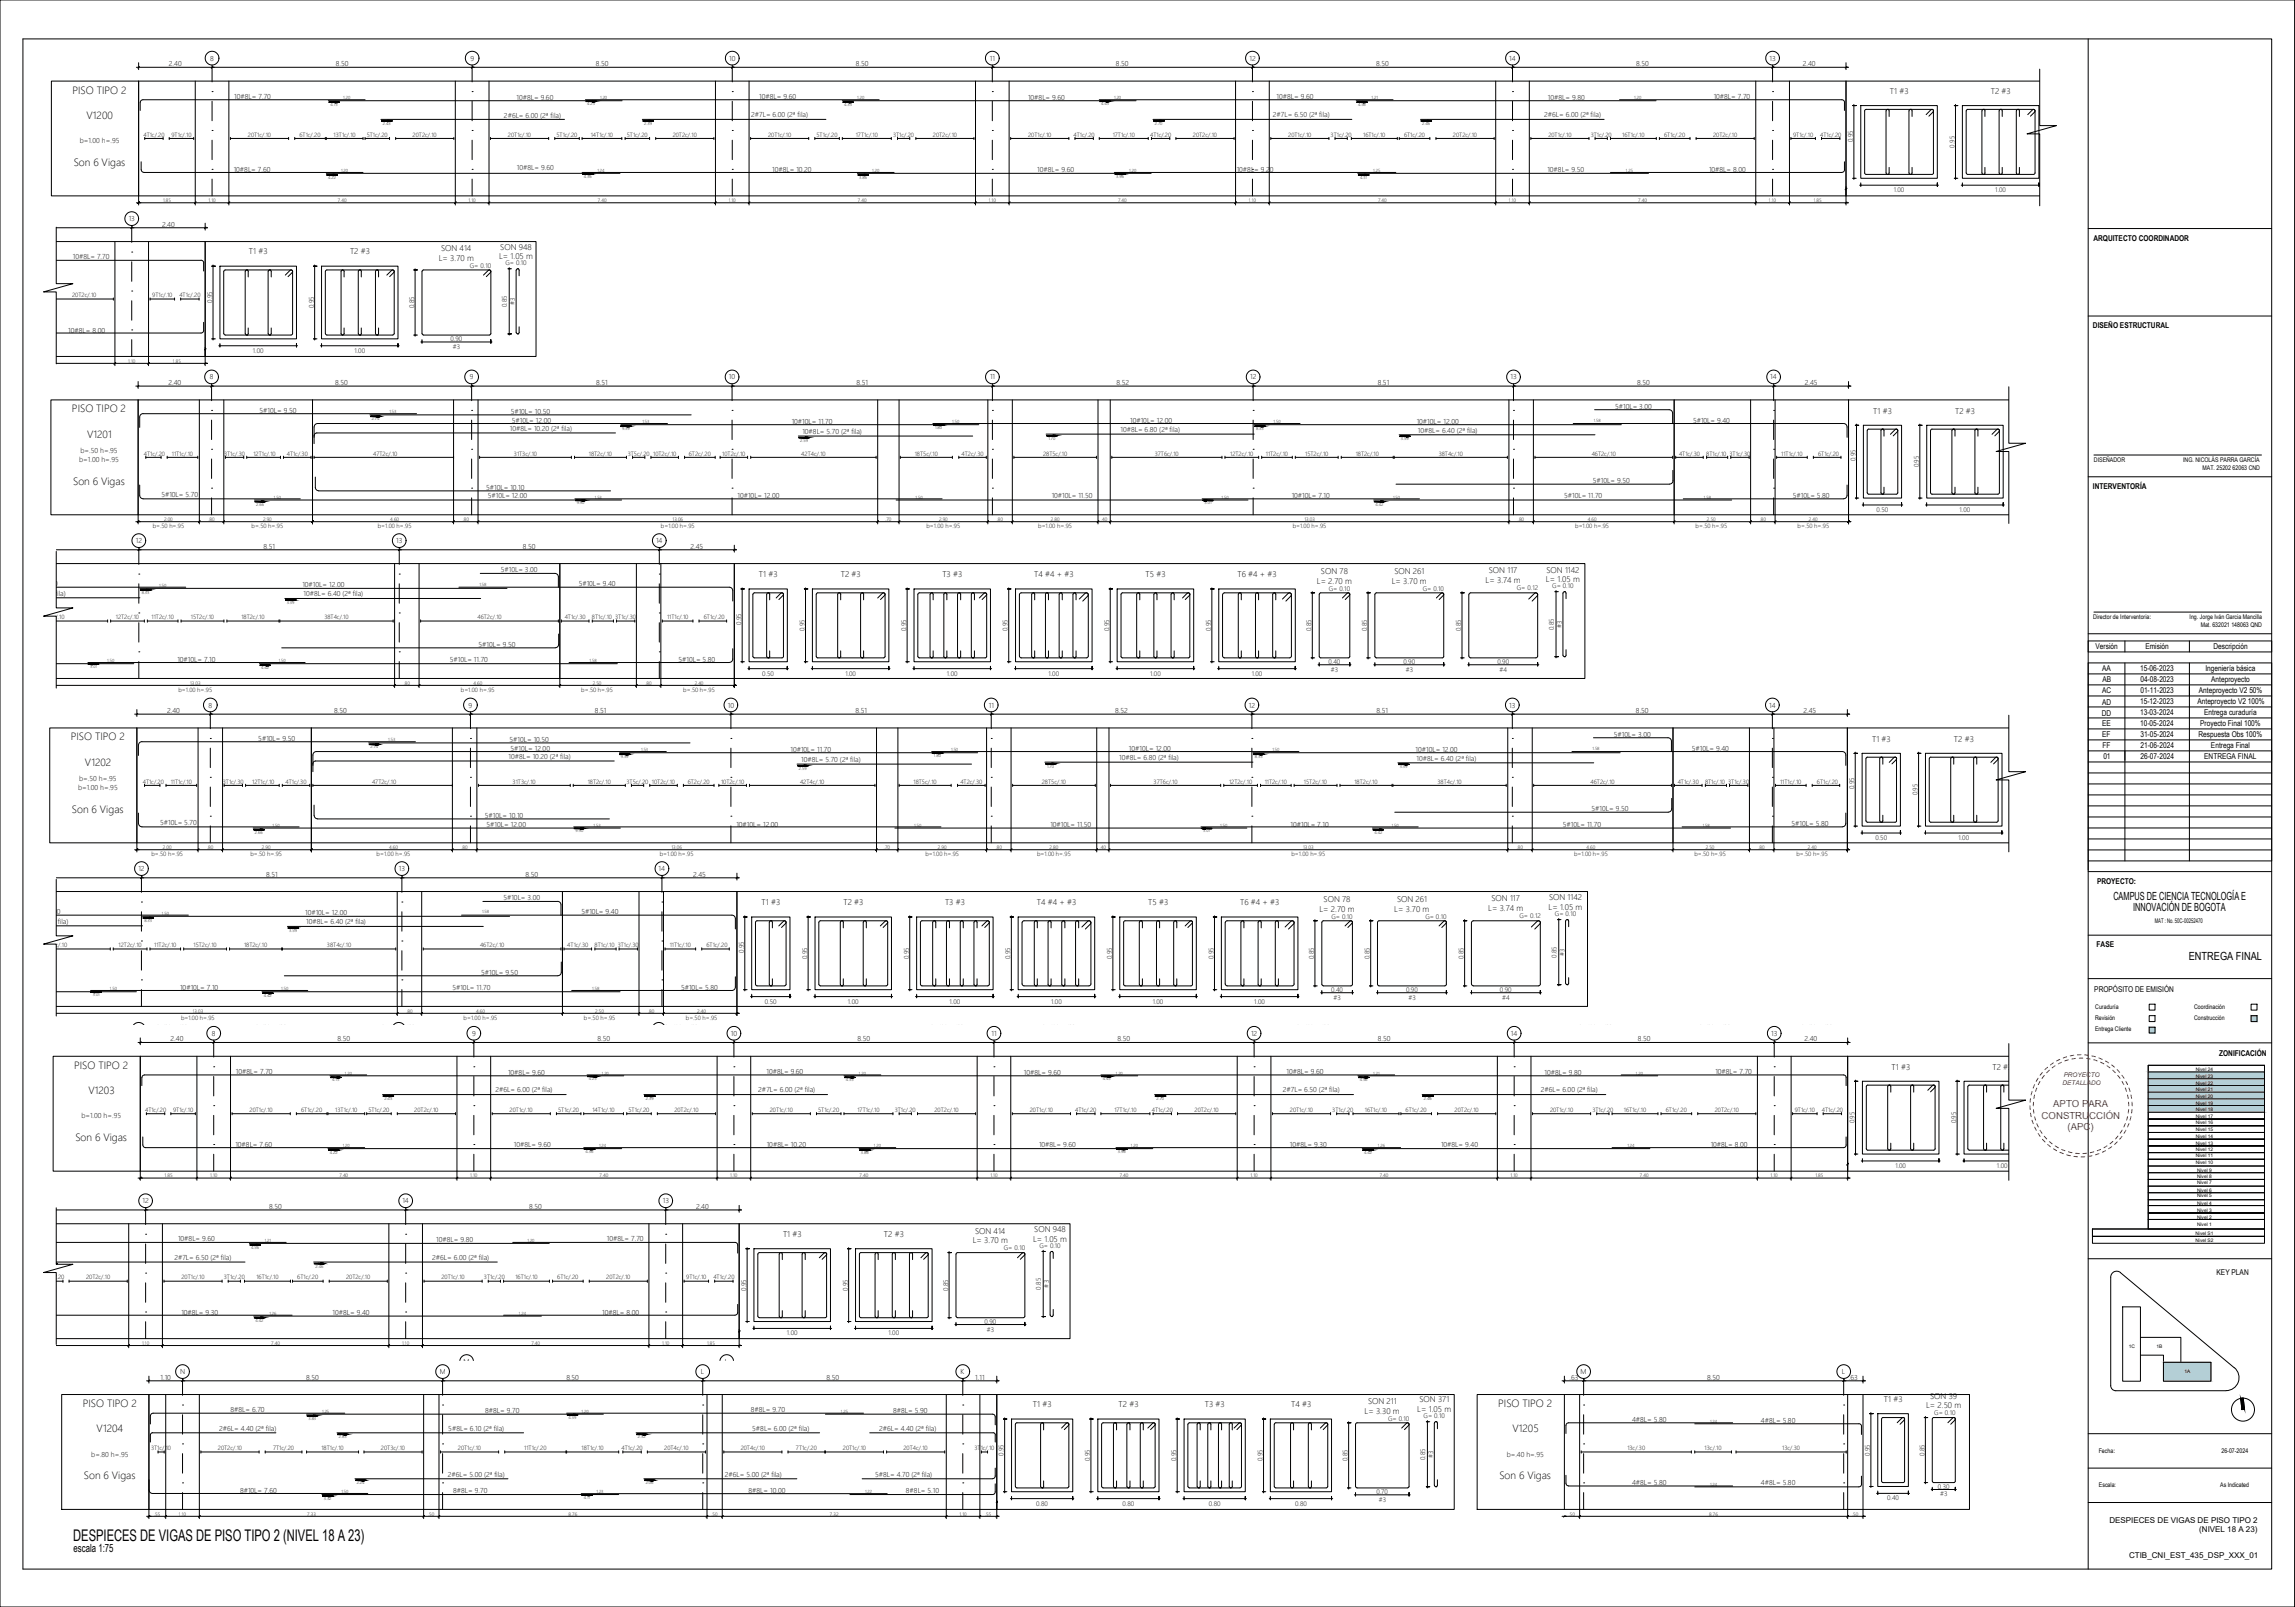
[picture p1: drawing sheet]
<svg xmlns="http://www.w3.org/2000/svg" width="1000mm" height="700mm" viewBox="0 0 1000 700" stroke-linecap="round" stroke-linejoin="round" font-family="sans-serif">
<defs><g id="words">
<text font-size="7" x="31.9" y="671">DESPIECES DE VIGAS DE PISO TIPO 2 (NIVEL 18 A 23)</text>
<g font-size="4.9">
<text x="921" y="392">CAMPUS DE CIENCIA TECNOLOGÍA E</text>
<text x="929.6" y="396.7">INNOVACIÓN DE BOGOTA</text>
<text x="953.9" y="418.2">ENTREGA FINAL</text>
<text x="32.1" y="676.2">escala 1:75</text>
</g>
<g font-size="4.6">
<text x="31.6" y="40.8">PISO TIPO 2</text>
<text x="37.7" y="51.7">V1200</text>
<text x="32.1" y="72.2">Son 6 Vigas</text>
<text x="31.4" y="179.6">PISO TIPO 2</text>
<text x="38" y="190.6">V1201</text>
<text x="31.9" y="211.1">Son 6 Vigas</text>
<text x="30.9" y="322.5">PISO TIPO 2</text>
<text x="37" y="333.5">V1202</text>
<text x="31.4" y="354">Son 6 Vigas</text>
<text x="32.3" y="465.5">PISO TIPO 2</text>
<text x="38.5" y="476.5">V1203</text>
<text x="32.9" y="497">Son 6 Vigas</text>
<text x="36.1" y="612.8">PISO TIPO 2</text>
<text x="652.9" y="612.8">PISO TIPO 2</text>
<text x="42.1" y="623.8">V1204</text>
<text x="659.1" y="623.8">V1205</text>
<text x="36.6" y="644.3">Son 6 Vigas</text>
<text x="653.4" y="644.3">Son 6 Vigas</text>
</g>
<g font-size="4.2" fill="#f00">
<text x="894.8" y="482.2">APTO PARA</text>
<text x="889.7" y="487.2">CONSTRUCCIÓN</text>
<text x="901" y="492.2">(APC)</text>
</g>
<g font-size="3.6">
<text x="823.6" y="41">T1 #3</text>
<text x="867.6" y="41">T2 #3</text>
<text x="108.5" y="110.8">T1 #3</text>
<text x="152.5" y="110.8">T2 #3</text>
<text x="191.2" y="113.6">L= 3.70 m</text>
<text x="192.2" y="109.3">SON 414</text>
<text x="217.5" y="113">L= 1.05 m</text>
<text x="218" y="108.7">SON 948</text>
<text x="816.4" y="180.2">T1 #3</text>
<text x="852" y="180.2">T2 #3</text>
<text x="330.8" y="251.5">T1 #3</text>
<text x="366.4" y="251.5">T2 #3</text>
<text x="410.7" y="251.5">T3 #3</text>
<text x="450.7" y="251.5">T4 #4 + #3</text>
<text x="499.2" y="251.5">T5 #3</text>
<text x="539.3" y="251.5">T6 #4 + #3</text>
<text x="575.6" y="250">SON 78</text>
<text x="607.7" y="250">SON 261</text>
<text x="648.8" y="249.7">SON 117</text>
<text x="673.9" y="249.4">SON 1142</text>
<text x="573.9" y="254.2">L= 2.70 m</text>
<text x="606.5" y="254.2">L= 3.70 m</text>
<text x="647.4" y="254">L= 3.74 m</text>
<text x="673.7" y="253.6">L= 1.05 m</text>
<text x="815.8" y="323.1">T1 #3</text>
<text x="851.5" y="323.1">T2 #3</text>
<text x="331.9" y="394.3">T1 #3</text>
<text x="367.6" y="394.3">T2 #3</text>
<text x="411.8" y="394.3">T3 #3</text>
<text x="451.9" y="394.3">T4 #4 + #3</text>
<text x="500.4" y="394.3">T5 #3</text>
<text x="540.4" y="394.3">T6 #4 + #3</text>
<text x="576.8" y="392.8">SON 78</text>
<text x="608.8" y="392.8">SON 261</text>
<text x="649.9" y="392.6">SON 117</text>
<text x="675" y="392.2">SON 1142</text>
<text x="575" y="397.1">L= 2.70 m</text>
<text x="607.6" y="397.1">L= 3.70 m</text>
<text x="648.5" y="396.8">L= 3.74 m</text>
<text x="674.8" y="396.5">L= 1.05 m</text>
<text x="824.3" y="465.9">T1 #3</text>
<text x="868.3" y="465.9">T2 #3</text>
<text x="341.2" y="538.8">T1 #3</text>
<text x="385.2" y="538.8">T2 #3</text>
<text x="424.9" y="537.3">SON 414</text>
<text x="450.7" y="536.7">SON 948</text>
<text x="423.9" y="541.6">L= 3.70 m</text>
<text x="450.2" y="540.9">L= 1.05 m</text>
<text x="596.2" y="611.5">SON 211</text>
<text x="618.6" y="610.8">SON 371</text>
<text x="821" y="610.7">T1 #3</text>
<text x="841.1" y="609.1">SON 39</text>
<text x="450.1" y="613">T1 #3</text>
<text x="487.5" y="613">T2 #3</text>
<text x="525.1" y="613">T3 #3</text>
<text x="562.7" y="613">T4 #3</text>
<text x="594.7" y="615.7">L= 3.30 m</text>
<text x="617.6" y="615.1">L= 1.05 m</text>
<text x="839.4" y="613.4">L= 2.50 m</text>
</g>
<g font-size="3.5">
<text x="912.3" y="104.9">ARQUITECTO COORDINADOR</text>
<text x="912.1" y="143">DISEÑO ESTRUCTURAL</text>
<text x="912.1" y="213">INTERVENTORÍA</text>
<text x="913.2" y="282.7">Versión</text>
<text x="934.9" y="282.7">Emisión</text>
<text x="964.6" y="282.7">Descripción</text>
<text x="916.1" y="292.3">AA</text>
<text x="932.6" y="292.3">15-06-2023</text>
<text x="961.1" y="292.3">Ingeniería básica</text>
<text x="916.2" y="297.1">AB</text>
<text x="932.7" y="297.1">04-08-2023</text>
<text x="963.6" y="297.1">Anteproyecto</text>
<text x="916.1" y="301.9">AC</text>
<text x="932.7" y="301.9">01-11-2023</text>
<text x="958.3" y="301.9">Anteproyecto V2 50%</text>
<text x="915.9" y="311.7">DD</text>
<text x="916.1" y="307">AD</text>
<text x="932.6" y="306.5">15-12-2023</text>
<text x="932.6" y="311.5">13-03-2024</text>
<text x="957.6" y="306.6">Anteproyecto V2 100%</text>
<text x="960.5" y="311.5">Entrega curaduría</text>
<text x="916.1" y="316.2">EE</text>
<text x="932.6" y="316.2">10-05-2024</text>
<text x="958.8" y="316.2">Proyecto Final 100%</text>
<text x="916.1" y="321">EF</text>
<text x="932.7" y="321">31-05-2024</text>
<text x="958.1" y="321">Respuesta Obs 100%</text>
<text x="916.2" y="325.8">FF</text>
<text x="932.8" y="325.8">21-06-2024</text>
<text x="963.5" y="325.8">Entrega Final</text>
<text x="916.6" y="330.6">01</text>
<text x="932.8" y="330.6">26-07-2024</text>
<text x="960.6" y="330.6">ENTREGA FINAL</text>
<text x="913.8" y="385.1">PROYECTO:</text>
<text x="913.7" y="412.3">FASE</text>
<text x="912.7" y="432.1">PROPÓSITO DE EMISIÓN</text>
<text x="967.1" y="460.1">ZONIFICACIÓN</text>
<text x="966" y="555.5">KEY PLAN</text>
<text x="919.3" y="663.3">DESPIECES DE VIGAS DE PISO TIPO 2</text>
<text x="958.4" y="667.4">(NIVEL 18 A 23)</text>
<text x="927.8" y="678.7">CTIB_CNI_EST_435_DSP_XXX_01</text>
</g>
<g font-size="3.1">
<text x="73.6" y="28.8">2.40</text>
<text x="91.6" y="26.4">8</text>
<text x="146.3" y="28.8">8.50</text>
<text x="205" y="26.4">9</text>
<text x="259.7" y="28.8">8.50</text>
<text x="317.8" y="26.4">10</text>
<text x="373" y="28.8">8.50</text>
<text x="431.4" y="26.4">11</text>
<text x="486.3" y="28.8">8.50</text>
<text x="544.5" y="26.4">12</text>
<text x="599.7" y="28.8">8.50</text>
<text x="657.7" y="26.4">14</text>
<text x="713" y="28.8">8.50</text>
<text x="771.2" y="26.4">13</text>
<text x="785.7" y="28.8">2.40</text>
<text x="102.1" y="43">10#8L= 7.70</text>
<text x="225.1" y="43.6">10#8L= 9.60</text>
<text x="330.9" y="43">10#8L= 9.60</text>
<text x="448" y="43.4">10#8L= 9.60</text>
<text x="556.3" y="43">10#8L= 9.60</text>
<text x="674.6" y="43.4">10#8L= 9.80</text>
<text x="746.8" y="43">10#8L= 7.70</text>
<text x="219.6" y="51.3">2#6L= 6.00 (2ª fila)</text>
<text x="327.3" y="51.1">2#7L= 6.00 (2ª fila)</text>
<text x="554.7" y="51.1">2#7L= 6.50 (2ª fila)</text>
<text x="672.9" y="51.1">2#6L= 6.00 (2ª fila)</text>
<text x="34.8" y="62.3">b=1.00 h=.95</text>
<text x="101.9" y="74.9">10#8L= 7.60</text>
<text x="225.3" y="74.2">10#8L= 9.60</text>
<text x="336.5" y="74.9">10#8L= 10.20</text>
<text x="452" y="74.9">10#8L= 9.60</text>
<text x="538.9" y="74.9">10#8L= 9.20</text>
<text x="674.3" y="74.9">10#8L= 9.50</text>
<text x="744.8" y="74.9">10#8L= 8.00</text>
<text x="56.1" y="96.3">13</text>
<text x="70.6" y="98.7">2.40</text>
<text x="31.7" y="112.9">10#8L= 7.70</text>
<text x="29.7" y="144.8">10#8L= 8.00</text>
<text x="73.4" y="167.7">2.40</text>
<text x="91.4" y="165.3">8</text>
<text x="146.1" y="167.7">8.50</text>
<text x="204.7" y="165.3">9</text>
<text x="259.8" y="167.7">8.51</text>
<text x="317.7" y="165.3">10</text>
<text x="373.3" y="167.7">8.51</text>
<text x="431.5" y="165.3">11</text>
<text x="486.5" y="167.7">8.52</text>
<text x="544.8" y="165.3">12</text>
<text x="600.4" y="167.7">8.51</text>
<text x="658.3" y="165.3">13</text>
<text x="713.4" y="167.7">8.50</text>
<text x="771.5" y="165.3">14</text>
<text x="786.5" y="167.7">2.45</text>
<text x="113.1" y="179.7">5#10L= 9.50</text>
<text x="703.8" y="178">5#10L= 3.00</text>
<text x="222.5" y="180.2">5#10L= 10.50</text>
<text x="223" y="184">5#10L= 12.00</text>
<text x="345" y="184.5">10#10L= 11.70</text>
<text x="492.5" y="184">10#10L= 12.00</text>
<text x="617.4" y="184.5">10#10L= 12.00</text>
<text x="737.8" y="184">5#10L= 9.40</text>
<text x="222.2" y="187.7">10#8L= 10.20 (2ª fila)</text>
<text x="349.7" y="189">10#8L= 5.70 (2ª fila)</text>
<text x="488.3" y="188.2">10#8L= 6.80 (2ª fila)</text>
<text x="617.9" y="188.4">10#8L= 6.40 (2ª fila)</text>
<text x="35.1" y="197.4">b=.50 h=.95</text>
<text x="34.5" y="201.1">b=1.00 h=.95</text>
<text x="211.9" y="213.4">5#10L= 10.10</text>
<text x="694.1" y="210.4">5#10L= 9.50</text>
<text x="70.3" y="216.3">5#10L= 5.70</text>
<text x="212.6" y="217.1">5#10L= 12.00</text>
<text x="321.4" y="217.1">10#10L= 12.00</text>
<text x="458.3" y="217.1">10#10L= 11.50</text>
<text x="562.9" y="217.1">10#10L= 7.10</text>
<text x="681.6" y="217.1">5#10L= 11.70</text>
<text x="781.3" y="216.8">5#10L= 5.80</text>
<text x="59.2" y="236.6">12</text>
<text x="114.8" y="239">8.51</text>
<text x="172.7" y="236.6">13</text>
<text x="227.9" y="239">8.50</text>
<text x="285.9" y="236.6">14</text>
<text x="300.9" y="239">2.45</text>
<text x="218.2" y="249.3">5#10L= 3.00</text>
<text x="6.9" y="255.3">10#10L= 12.00</text>
<text x="131.8" y="255.8">10#10L= 12.00</text>
<text x="252.2" y="255.3">5#10L= 9.40</text>
<text x="2.7" y="259.5">10#8L= 6.80 (2ª fila)</text>
<text x="132.3" y="259.7">10#8L= 6.40 (2ª fila)</text>
<text x="208.5" y="281.7">5#10L= 9.50</text>
<text x="77.3" y="288.4">10#10L= 7.10</text>
<text x="196" y="288.4">5#10L= 11.70</text>
<text x="295.7" y="288.1">5#10L= 5.80</text>
<text x="72.9" y="310.6">2.40</text>
<text x="90.8" y="308.2">8</text>
<text x="145.6" y="310.6">8.50</text>
<text x="204.2" y="308.2">9</text>
<text x="259.3" y="310.6">8.51</text>
<text x="317.2" y="308.2">10</text>
<text x="372.8" y="310.6">8.51</text>
<text x="431" y="308.2">11</text>
<text x="486" y="310.6">8.52</text>
<text x="544.2" y="308.2">12</text>
<text x="599.9" y="310.6">8.51</text>
<text x="657.7" y="308.2">13</text>
<text x="712.9" y="310.6">8.50</text>
<text x="771" y="308.2">14</text>
<text x="786" y="310.6">2.45</text>
<text x="112.6" y="322.6">5#10L= 9.50</text>
<text x="222" y="323.1">5#10L= 10.50</text>
<text x="703.3" y="320.9">5#10L= 3.00</text>
<text x="222.5" y="326.9">5#10L= 12.00</text>
<text x="344.5" y="327.4">10#10L= 11.70</text>
<text x="492" y="326.9">10#10L= 12.00</text>
<text x="616.9" y="327.4">10#10L= 12.00</text>
<text x="737.3" y="326.9">5#10L= 9.40</text>
<text x="221.6" y="330.6">10#8L= 10.20 (2ª fila)</text>
<text x="349.2" y="331.9">10#8L= 5.70 (2ª fila)</text>
<text x="487.7" y="331.1">10#8L= 6.80 (2ª fila)</text>
<text x="617.3" y="331.3">10#8L= 6.40 (2ª fila)</text>
<text x="34.5" y="340.2">b=.50 h=.95</text>
<text x="34" y="344">b=1.00 h=.95</text>
<text x="693.6" y="353.3">5#10L= 9.50</text>
<text x="69.8" y="359.2">5#10L= 5.70</text>
<text x="211.3" y="356.2">5#10L= 10.10</text>
<text x="212" y="360">5#10L= 12.00</text>
<text x="320.9" y="360">10#10L= 12.00</text>
<text x="457.8" y="360">10#10L= 11.50</text>
<text x="562.4" y="360">10#10L= 7.10</text>
<text x="681.1" y="360">5#10L= 11.70</text>
<text x="780.7" y="359.7">5#10L= 5.80</text>
<text x="60.3" y="379.4">12</text>
<text x="116" y="381.8">8.51</text>
<text x="173.8" y="379.4">13</text>
<text x="229" y="381.8">8.50</text>
<text x="287" y="379.4">14</text>
<text x="302" y="381.8">2.45</text>
<text x="219.4" y="392.1">5#10L= 3.00</text>
<text x="8.1" y="398.2">10#10L= 12.00</text>
<text x="133" y="398.7">10#10L= 12.00</text>
<text x="253.4" y="398.2">5#10L= 9.40</text>
<text x="3.8" y="402.3">10#8L= 6.80 (2ª fila)</text>
<text x="133.4" y="402.6">10#8L= 6.40 (2ª fila)</text>
<text x="209.7" y="424.6">5#10L= 9.50</text>
<text x="78.5" y="431.2">10#10L= 7.10</text>
<text x="197.1" y="431.2">5#10L= 11.70</text>
<text x="296.8" y="431">5#10L= 5.80</text>
<text x="74.3" y="453.6">2.40</text>
<text x="92.3" y="451.1">8</text>
<text x="147" y="453.6">8.50</text>
<text x="205.7" y="451.1">9</text>
<text x="260.4" y="453.6">8.50</text>
<text x="318.5" y="451.1">10</text>
<text x="373.7" y="453.6">8.50</text>
<text x="432.1" y="451.2">11</text>
<text x="487" y="453.6">8.50</text>
<text x="545.2" y="451.2">12</text>
<text x="600.4" y="453.6">8.50</text>
<text x="658.4" y="451.2">14</text>
<text x="713.7" y="453.6">8.50</text>
<text x="771.9" y="451.1">13</text>
<text x="786.4" y="453.6">2.40</text>
<text x="102.8" y="467.8">10#8L= 7.70</text>
<text x="334" y="467.8">10#8L= 9.60</text>
<text x="560.7" y="467.8">10#8L= 9.60</text>
<text x="747.5" y="467.8">10#8L= 7.70</text>
<text x="221.4" y="468.1">10#8L= 9.60</text>
<text x="446.2" y="468.1">10#8L= 9.60</text>
<text x="673.1" y="468.1">10#8L= 9.80</text>
<text x="215.9" y="475.8">2#6L= 6.00 (2ª fila)</text>
<text x="330.5" y="475.8">2#7L= 6.00 (2ª fila)</text>
<text x="559" y="475.8">2#7L= 6.50 (2ª fila)</text>
<text x="671.4" y="475.8">2#6L= 6.00 (2ª fila)</text>
<text x="35.5" y="487">b=1.00 h=.95</text>
<text x="102.6" y="499.6">10#8L= 7.60</text>
<text x="223.9" y="499.6">10#8L= 9.60</text>
<text x="334.1" y="499.6">10#8L= 10.20</text>
<text x="452.8" y="499.6">10#8L= 9.60</text>
<text x="562.1" y="499.6">10#8L= 9.30</text>
<text x="628" y="499.6">10#8L= 9.40</text>
<text x="745.5" y="499.6">10#8L= 8.00</text>
<text x="62.1" y="524.1">12</text>
<text x="117.3" y="526.5">8.50</text>
<text x="175.3" y="524.1">14</text>
<text x="230.7" y="526.5">8.50</text>
<text x="288.8" y="524.1">13</text>
<text x="303.3" y="526.5">2.40</text>
<text x="77.6" y="540.7">10#8L= 9.60</text>
<text x="190.1" y="541.1">10#8L= 9.80</text>
<text x="264.5" y="540.7">10#8L= 7.70</text>
<text x="76" y="548.8">2#7L= 6.50 (2ª fila)</text>
<text x="188.3" y="548.8">2#6L= 6.00 (2ª fila)</text>
<text x="79" y="572.6">10#8L= 9.30</text>
<text x="144.9" y="572.6">10#8L= 9.40</text>
<text x="262.4" y="572.6">10#8L= 8.00</text>
<text x="78.4" y="598.5">N</text>
<text x="191.6" y="598.5">M</text>
<text x="202.1" y="594.1">M</text>
<text x="305.4" y="598.5">L</text>
<text x="315.9" y="594.1">L</text>
<text x="418.6" y="598.5">K</text>
<text x="688.8" y="598.5">M</text>
<text x="802.7" y="598.5">L</text>
<text x="70" y="600.9">1.10</text>
<text x="133.4" y="600.9">8.50</text>
<text x="246.8" y="600.9">8.50</text>
<text x="360.1" y="600.9">8.50</text>
<text x="425" y="600.9">1.11</text>
<text x="684" y="600.9">.63</text>
<text x="744" y="600.9">8.50</text>
<text x="805.7" y="600.9">.63</text>
<text x="100.4" y="615.1">8#8L= 6.70</text>
<text x="211.5" y="615.5">8#8L= 9.70</text>
<text x="327.2" y="615.1">8#8L= 9.70</text>
<text x="389.2" y="615.5">8#8L= 5.90</text>
<text x="95.5" y="623.2">2#6L= 4.40 (2ª fila)</text>
<text x="195.4" y="623.2">5#8L= 6.10 (2ª fila)</text>
<text x="327.8" y="623.2">5#8L= 6.00 (2ª fila)</text>
<text x="383.1" y="623.2">2#6L= 4.40 (2ª fila)</text>
<text x="711.2" y="619.3">4#8L= 5.80</text>
<text x="767.4" y="619.6">4#8L= 5.80</text>
<text x="39.8" y="634.4">b=.80 h=.95</text>
<text x="656.6" y="634.4">b=.40 h=.95</text>
<text x="195.1" y="643.2">2#6L= 5.00 (2ª fila)</text>
<text x="315.8" y="643.2">2#6L= 5.00 (2ª fila)</text>
<text x="381.4" y="643.2">5#8L= 4.70 (2ª fila)</text>
<text x="711.2" y="647">4#8L= 5.80</text>
<text x="767.4" y="647">4#8L= 5.80</text>
<text x="104.6" y="650.3">8#10L= 7.60</text>
<text x="197.5" y="650.3">8#8L= 9.70</text>
<text x="326.2" y="650.3">8#8L= 10.00</text>
<text x="394.8" y="650.3">8#8L= 5.10</text>
</g>
<g font-size="2.9">
<text x="807.5" y="62" transform="rotate(-90 807.5 62)">0.95</text>
<text x="851.7" y="64.3" transform="rotate(-90 851.7 64.3)">0.95</text>
<text x="825.2" y="83.7">1.00</text>
<text x="869.5" y="83.7">1.00</text>
<text x="204.8" y="116.6">G= 0.10</text>
<text x="220.3" y="115.5">G= 0.10</text>
<text x="92.4" y="131.9" transform="rotate(-90 92.4 131.9)">0.95</text>
<text x="136.7" y="134.3" transform="rotate(-90 136.7 134.3)">0.95</text>
<text x="180.5" y="134.3" transform="rotate(-90 180.5 134.3)">0.85</text>
<text x="220.9" y="133.8" transform="rotate(-90 220.9 133.8)">0.85</text>
<text x="224.4" y="132.8" transform="rotate(-90 224.4 132.8)">#3</text>
<text x="196.3" y="148.5">0.90</text>
<text x="110.2" y="153.6">1.00</text>
<text x="154.5" y="153.6">1.00</text>
<text x="197.4" y="151.9">#3</text>
<text x="808.6" y="200.9" transform="rotate(-90 808.6 200.9)">0.95</text>
<text x="836.2" y="203.6" transform="rotate(-90 836.2 203.6)">0.95</text>
<text x="817.8" y="222.9">0.50</text>
<text x="853.9" y="222.9">1.00</text>
<text x="579.1" y="257.2">G= 0.10</text>
<text x="620" y="257.2">G= 0.10</text>
<text x="661" y="257">G= 0.12</text>
<text x="676.4" y="256.2">G= 0.10</text>
<text x="323" y="272.2" transform="rotate(-90 323 272.2)">0.95</text>
<text x="350.6" y="274.9" transform="rotate(-90 350.6 274.9)">0.95</text>
<text x="394.8" y="274.9" transform="rotate(-90 394.8 274.9)">0.95</text>
<text x="439.1" y="274.9" transform="rotate(-90 439.1 274.9)">0.95</text>
<text x="483.4" y="274.9" transform="rotate(-90 483.4 274.9)">0.95</text>
<text x="527.7" y="274.9" transform="rotate(-90 527.7 274.9)">0.95</text>
<text x="571.5" y="274.9" transform="rotate(-90 571.5 274.9)">0.85</text>
<text x="595.7" y="274.9" transform="rotate(-90 595.7 274.9)">0.85</text>
<text x="636.7" y="274.9" transform="rotate(-90 636.7 274.9)">0.85</text>
<text x="677.1" y="274.4" transform="rotate(-90 677.1 274.4)">0.85</text>
<text x="680.6" y="273.4" transform="rotate(-90 680.6 273.4)">#3</text>
<text x="579" y="289.1">0.40</text>
<text x="580" y="292.5">#3</text>
<text x="611.6" y="289.1">0.90</text>
<text x="612.6" y="292.5">#3</text>
<text x="652.5" y="289.1">0.90</text>
<text x="653.5" y="292.6">#4</text>
<text x="332.2" y="294.2">0.50</text>
<text x="368.4" y="294.2">1.00</text>
<text x="412.6" y="294.2">1.00</text>
<text x="456.9" y="294.2">1.00</text>
<text x="501.2" y="294.2">1.00</text>
<text x="545.5" y="294.2">1.00</text>
<text x="808.1" y="343.8" transform="rotate(-90 808.1 343.8)">0.95</text>
<text x="835.7" y="346.5" transform="rotate(-90 835.7 346.5)">0.95</text>
<text x="817.2" y="365.8">0.50</text>
<text x="853.4" y="365.8">1.00</text>
<text x="580.2" y="400.1">G= 0.10</text>
<text x="621.2" y="400.1">G= 0.10</text>
<text x="662.2" y="399.8">G= 0.12</text>
<text x="677.6" y="399">G= 0.10</text>
<text x="324.1" y="415" transform="rotate(-90 324.1 415)">0.95</text>
<text x="351.7" y="417.7" transform="rotate(-90 351.7 417.7)">0.95</text>
<text x="396" y="417.7" transform="rotate(-90 396 417.7)">0.95</text>
<text x="440.3" y="417.7" transform="rotate(-90 440.3 417.7)">0.95</text>
<text x="484.5" y="417.7" transform="rotate(-90 484.5 417.7)">0.95</text>
<text x="528.8" y="417.7" transform="rotate(-90 528.8 417.7)">0.95</text>
<text x="572.6" y="417.7" transform="rotate(-90 572.6 417.7)">0.85</text>
<text x="596.9" y="417.7" transform="rotate(-90 596.9 417.7)">0.85</text>
<text x="637.8" y="417.7" transform="rotate(-90 637.8 417.7)">0.85</text>
<text x="678.3" y="417.2" transform="rotate(-90 678.3 417.2)">0.85</text>
<text x="681.7" y="416.2" transform="rotate(-90 681.7 416.2)">#3</text>
<text x="580.1" y="431.9">0.40</text>
<text x="612.7" y="431.9">0.90</text>
<text x="653.7" y="431.9">0.90</text>
<text x="333.3" y="437.1">0.50</text>
<text x="369.5" y="437.1">1.00</text>
<text x="413.8" y="437.1">1.00</text>
<text x="458" y="437.1">1.00</text>
<text x="502.3" y="437.1">1.00</text>
<text x="546.6" y="437.1">1.00</text>
<text x="581.2" y="435.4">#3</text>
<text x="613.7" y="435.4">#3</text>
<text x="654.6" y="435.4">#4</text>
<text x="808.2" y="489.3" transform="rotate(-90 808.2 489.3)">0.95</text>
<text x="852.5" y="489.3" transform="rotate(-90 852.5 489.3)">0.95</text>
<text x="826" y="508.6">1.00</text>
<text x="870.2" y="508.6">1.00</text>
<text x="437.5" y="544.6">G= 0.10</text>
<text x="453" y="543.5">G= 0.10</text>
<text x="325.1" y="562.2" transform="rotate(-90 325.1 562.2)">0.95</text>
<text x="369.4" y="562.2" transform="rotate(-90 369.4 562.2)">0.95</text>
<text x="413.2" y="562.2" transform="rotate(-90 413.2 562.2)">0.85</text>
<text x="453.6" y="561.7" transform="rotate(-90 453.6 561.7)">0.85</text>
<text x="457.1" y="560.8" transform="rotate(-90 457.1 560.8)">#3</text>
<text x="342.9" y="581.6">1.00</text>
<text x="387.2" y="581.6">1.00</text>
<text x="429" y="576.5">0.90</text>
<text x="430.1" y="579.9">#3</text>
<text x="620.4" y="617.7">G= 0.10</text>
<text x="842.9" y="616.4">G= 0.10</text>
<text x="604.9" y="618.7">G= 0.10</text>
<text x="437.3" y="634.1" transform="rotate(-90 437.3 634.1)">0.95</text>
<text x="621.1" y="635.9" transform="rotate(-90 621.1 635.9)">0.85</text>
<text x="624.5" y="634.9" transform="rotate(-90 624.5 634.9)">#3</text>
<text x="814.9" y="634.1" transform="rotate(-90 814.9 634.1)">0.95</text>
<text x="838.6" y="634.1" transform="rotate(-90 838.6 634.1)">0.85</text>
<text x="475" y="636.4" transform="rotate(-90 475 636.4)">0.95</text>
<text x="512.6" y="636.4" transform="rotate(-90 512.6 636.4)">0.95</text>
<text x="550.2" y="636.4" transform="rotate(-90 550.2 636.4)">0.95</text>
<text x="587.3" y="636.4" transform="rotate(-90 587.3 636.4)">0.85</text>
<text x="599.8" y="650.6">0.70</text>
<text x="822.4" y="653.4">0.40</text>
<text x="844.5" y="648.3">0.30</text>
<text x="845.5" y="651.7">#3</text>
<text x="451.6" y="655.8">0.80</text>
<text x="489.2" y="655.8">0.80</text>
<text x="526.8" y="655.8">0.80</text>
<text x="564.4" y="655.8">0.80</text>
<text x="600.8" y="654.1">#3</text>
</g>
<g font-size="2.8">
<text x="912.5" y="201">DISEÑADOR</text>
<text x="951.4" y="201.3">ING. NICOLÁS PARRA GARCÍA</text>
<text x="959.8" y="204.5">MAT. 25202 62063 CND</text>
<text x="912.1" y="269.4">Director de Interventoria:</text>
<text x="954.2" y="269.6">Ing. Jorge Iván Garcia Mancilla</text>
<text x="959" y="272.9">Mat. 632021 148063 QND</text>
<text x="939" y="402.1">MAT : No. 50C-00252470</text>
<text x="913.1" y="439.3">Curaduría</text>
<text x="956.1" y="439.3">Coordinación</text>
<text x="913" y="444.3">Revisión</text>
<text x="913" y="449.2">Entrega Cliente</text>
<text x="956.1" y="444.3">Construcción</text>
<text x="914.6" y="632.8">Fecha:</text>
<text x="968.1" y="632.8">26-07-2024</text>
<text x="914.7" y="647.5">Escala:</text>
<text x="967.5" y="647.7">As Indicated</text>
</g>
<g font-size="2.8" fill="#f00">
<text x="898.9" y="472.5">DETALLADO</text>
<text x="899.3" y="469.2">PROYECTO</text>
</g>
<g font-size="2.7">
<text x="62.5" y="59.5">4T1c/.20</text>
<text x="74.7" y="59.5">9T1c/.10</text>
<text x="108" y="59.5">20T1c/.10</text>
<text x="130.5" y="59.5">6T1c/.20</text>
<text x="145.4" y="59.5">13T1c/.10</text>
<text x="159.8" y="59.5">5T1c/.20</text>
<text x="179.8" y="59.5">20T2c/.10</text>
<text x="221.4" y="59.5">20T1c/.10</text>
<text x="242.5" y="59.5">5T1c/.20</text>
<text x="257.5" y="59.5">14T1c/.10</text>
<text x="273.1" y="59.5">5T1c/.20</text>
<text x="293.2" y="59.5">20T2c/.10</text>
<text x="334.7" y="59.5">20T1c/.10</text>
<text x="355.8" y="59.5">5T1c/.20</text>
<text x="373" y="59.5">17T1c/.10</text>
<text x="389.2" y="59.5">3T1c/.20</text>
<text x="406.5" y="59.5">20T2c/.10</text>
<text x="448.1" y="59.5">20T1c/.10</text>
<text x="467.9" y="59.5">4T1c/.20</text>
<text x="484.9" y="59.5">17T1c/.10</text>
<text x="501.2" y="59.5">4T1c/.20</text>
<text x="519.9" y="59.5">20T2c/.10</text>
<text x="561.4" y="59.5">20T1c/.10</text>
<text x="579.9" y="59.5">3T1c/.20</text>
<text x="594.1" y="59.5">16T1c/.10</text>
<text x="611.8" y="59.5">6T1c/.20</text>
<text x="633.2" y="59.5">20T2c/.10</text>
<text x="674.8" y="59.5">20T1c/.10</text>
<text x="693.2" y="59.5">3T1c/.20</text>
<text x="707" y="59.5">16T1c/.10</text>
<text x="725.2" y="59.5">6T1c/.20</text>
<text x="746.5" y="59.5">20T2c/.10</text>
<text x="781.4" y="59.5">9T1c/.10</text>
<text x="793.2" y="59.5">4T1c/.20</text>
<text x="31.5" y="129.4">20T2c/.10</text>
<text x="66.4" y="129.4">9T1c/.10</text>
<text x="78.2" y="129.4">4T1c/.20</text>
<text x="62.7" y="198.4">4T1c/.20</text>
<text x="74.9" y="198.4">11T1c/.10</text>
<text x="97.6" y="198.4">3T1c/.30</text>
<text x="110.4" y="198.4">12T1c/.10</text>
<text x="125" y="198.4">4T1c/.30</text>
<text x="162.6" y="198.4">47T2c/.10</text>
<text x="223.9" y="198.4">31T3c/.10</text>
<text x="256.6" y="198.4">18T2c/.10</text>
<text x="273.6" y="198.4">3T5c/.20</text>
<text x="284.6" y="198.4">10T2c/.10</text>
<text x="300.2" y="198.4">6T2c/.20</text>
<text x="314.7" y="198.4">10T2c/.10</text>
<text x="349.2" y="198.4">42T4c/.10</text>
<text x="398.7" y="198.4">18T5c/.10</text>
<text x="419.1" y="198.4">4T2c/.30</text>
<text x="454.6" y="198.4">28T5c/.10</text>
<text x="503.2" y="198.4">37T6c/.10</text>
<text x="536.1" y="198.4">12T2c/.10</text>
<text x="551.6" y="198.4">11T2c/.10</text>
<text x="568.8" y="198.4">15T2c/.10</text>
<text x="590.8" y="198.4">18T2c/.10</text>
<text x="627" y="198.4">38T4c/.10</text>
<text x="693.6" y="198.4">46T2c/.10</text>
<text x="731.7" y="198.4">4T1c/.30</text>
<text x="743.6" y="198.4">8T1c/.10</text>
<text x="753.7" y="198.4">3T1c/.30</text>
<text x="776.3" y="198.4">11T1c/.10</text>
<text x="792.3" y="198.4">6T1c/.20</text>
<text x="66.5" y="230">b=.50 h=.95</text>
<text x="109.6" y="230">b=.50 h=.95</text>
<text x="164.6" y="230">b=1.00 h=.95</text>
<text x="288" y="230">b=1.00 h=.95</text>
<text x="403.8" y="230">b=1.00 h=.95</text>
<text x="452.5" y="230">b=1.00 h=.95</text>
<text x="563.3" y="230">b=1.00 h=.95</text>
<text x="686.5" y="230">b=1.00 h=.95</text>
<text x="738.9" y="230">b=.50 h=.95</text>
<text x="783.4" y="230">b=.50 h=.95</text>
<text x="17.7" y="269.7">37T6c/.10</text>
<text x="50.5" y="269.7">12T2c/.10</text>
<text x="66.1" y="269.7">11T2c/.10</text>
<text x="83.2" y="269.7">15T2c/.10</text>
<text x="105.2" y="269.7">18T2c/.10</text>
<text x="141.4" y="269.7">38T4c/.10</text>
<text x="208.1" y="269.7">46T2c/.10</text>
<text x="246.1" y="269.7">4T1c/.30</text>
<text x="258" y="269.7">8T1c/.10</text>
<text x="268.1" y="269.7">3T1c/.30</text>
<text x="290.7" y="269.7">11T1c/.10</text>
<text x="306.7" y="269.7">6T1c/.20</text>
<text x="66" y="302.8">b=.50 h=.95</text>
<text x="77.8" y="301.3">b=1.00 h=.95</text>
<text x="200.9" y="301.3">b=1.00 h=.95</text>
<text x="253.3" y="301.3">b=.50 h=.95</text>
<text x="287.5" y="302.8">b=1.00 h=.95</text>
<text x="297.8" y="301.3">b=.50 h=.95</text>
<text x="62.2" y="341.3">4T1c/.20</text>
<text x="74.4" y="341.3">11T1c/.10</text>
<text x="97.1" y="341.3">3T1c/.30</text>
<text x="109.9" y="341.3">12T1c/.10</text>
<text x="124.4" y="341.3">4T1c/.30</text>
<text x="162.1" y="341.3">47T2c/.10</text>
<text x="223.4" y="341.3">31T3c/.10</text>
<text x="256.1" y="341.3">18T2c/.10</text>
<text x="273" y="341.3">3T5c/.20</text>
<text x="284.1" y="341.3">10T2c/.10</text>
<text x="299.7" y="341.3">6T2c/.20</text>
<text x="314.2" y="341.3">10T2c/.10</text>
<text x="348.7" y="341.3">42T4c/.10</text>
<text x="398.1" y="341.3">18T5c/.10</text>
<text x="418.5" y="341.3">4T2c/.30</text>
<text x="454" y="341.3">28T5c/.10</text>
<text x="502.7" y="341.3">37T6c/.10</text>
<text x="535.6" y="341.3">12T2c/.10</text>
<text x="551.1" y="341.3">11T2c/.10</text>
<text x="568.2" y="341.3">15T2c/.10</text>
<text x="590.3" y="341.3">18T2c/.10</text>
<text x="626.4" y="341.3">38T4c/.10</text>
<text x="693.1" y="341.3">46T2c/.10</text>
<text x="731.1" y="341.3">4T1c/.30</text>
<text x="743" y="341.3">8T1c/.10</text>
<text x="753.1" y="341.3">3T1c/.30</text>
<text x="775.8" y="341.3">11T1c/.10</text>
<text x="791.8" y="341.3">6T1c/.20</text>
<text x="66" y="372.8">b=.50 h=.95</text>
<text x="109.1" y="372.8">b=.50 h=.95</text>
<text x="164.1" y="372.8">b=1.00 h=.95</text>
<text x="287.5" y="372.8">b=1.00 h=.95</text>
<text x="403.3" y="372.8">b=1.00 h=.95</text>
<text x="452" y="372.8">b=1.00 h=.95</text>
<text x="562.8" y="372.8">b=1.00 h=.95</text>
<text x="686" y="372.8">b=1.00 h=.95</text>
<text x="738.4" y="372.8">b=.50 h=.95</text>
<text x="782.8" y="372.8">b=.50 h=.95</text>
<text x="18.8" y="412.5">37T6c/.10</text>
<text x="51.7" y="412.5">12T2c/.10</text>
<text x="67.2" y="412.5">11T2c/.10</text>
<text x="84.3" y="412.5">15T2c/.10</text>
<text x="106.3" y="412.5">18T2c/.10</text>
<text x="142.5" y="412.5">38T4c/.10</text>
<text x="209.2" y="412.5">46T2c/.10</text>
<text x="247.2" y="412.5">4T1c/.30</text>
<text x="259.1" y="412.5">8T1c/.10</text>
<text x="269.2" y="412.5">3T1c/.30</text>
<text x="291.8" y="412.5">11T1c/.10</text>
<text x="307.9" y="412.5">6T1c/.20</text>
<text x="68.2" y="445.8">b=.50 h=.95</text>
<text x="78.9" y="444.1">b=1.00 h=.95</text>
<text x="166.3" y="445.8">b=1.00 h=.95</text>
<text x="202.1" y="444.1">b=1.00 h=.95</text>
<text x="254.5" y="444.1">b=.50 h=.95</text>
<text x="289.7" y="445.8">b=1.00 h=.95</text>
<text x="298.9" y="444.1">b=.50 h=.95</text>
<text x="63.2" y="484.3">4T1c/.20</text>
<text x="75.4" y="484.3">9T1c/.10</text>
<text x="108.8" y="484.3">20T1c/.10</text>
<text x="131.2" y="484.3">6T1c/.20</text>
<text x="146.1" y="484.3">13T1c/.10</text>
<text x="160.5" y="484.3">5T1c/.20</text>
<text x="180.6" y="484.3">20T2c/.10</text>
<text x="222.1" y="484.3">20T1c/.10</text>
<text x="243.2" y="484.3">5T1c/.20</text>
<text x="258.2" y="484.3">14T1c/.10</text>
<text x="273.9" y="484.3">5T1c/.20</text>
<text x="293.9" y="484.3">20T2c/.10</text>
<text x="335.4" y="484.3">20T1c/.10</text>
<text x="356.5" y="484.3">5T1c/.20</text>
<text x="373.7" y="484.3">17T1c/.10</text>
<text x="389.9" y="484.3">3T1c/.20</text>
<text x="407.2" y="484.3">20T2c/.10</text>
<text x="448.8" y="484.3">20T1c/.10</text>
<text x="468.6" y="484.3">4T1c/.20</text>
<text x="485.6" y="484.3">17T1c/.10</text>
<text x="501.9" y="484.3">4T1c/.20</text>
<text x="520.6" y="484.3">20T2c/.10</text>
<text x="562.1" y="484.3">20T1c/.10</text>
<text x="580.6" y="484.3">3T1c/.20</text>
<text x="594.8" y="484.3">16T1c/.10</text>
<text x="612.6" y="484.3">6T1c/.20</text>
<text x="633.9" y="484.3">20T2c/.10</text>
<text x="675.5" y="484.3">20T1c/.10</text>
<text x="693.9" y="484.3">3T1c/.20</text>
<text x="707.7" y="484.3">16T1c/.10</text>
<text x="725.9" y="484.3">6T1c/.20</text>
<text x="747.3" y="484.3">20T2c/.10</text>
<text x="782.2" y="484.3">9T1c/.10</text>
<text x="794" y="484.3">4T1c/.20</text>
<text x="18.9" y="557.2">4T1c/.20</text>
<text x="37.5" y="557.2">20T2c/.10</text>
<text x="79.1" y="557.2">20T1c/.10</text>
<text x="97.5" y="557.2">3T1c/.20</text>
<text x="111.7" y="557.2">16T1c/.10</text>
<text x="129.5" y="557.2">6T1c/.20</text>
<text x="150.8" y="557.2">20T2c/.10</text>
<text x="192.4" y="557.2">20T1c/.10</text>
<text x="210.9" y="557.2">3T1c/.20</text>
<text x="224.6" y="557.2">16T1c/.10</text>
<text x="242.9" y="557.2">6T1c/.20</text>
<text x="264.2" y="557.2">20T2c/.10</text>
<text x="299.1" y="557.2">9T1c/.10</text>
<text x="310.9" y="557.2">4T1c/.20</text>
<text x="65.8" y="631.6">3T1c/.10</text>
<text x="95" y="631.6">20T2c/.10</text>
<text x="119" y="631.6">7T1c/.20</text>
<text x="140.1" y="631.6">18T1c/.10</text>
<text x="166" y="631.6">20T3c/.10</text>
<text x="199.6" y="631.6">20T1c/.10</text>
<text x="228.5" y="631.6">11T1c/.20</text>
<text x="253.4" y="631.6">18T1c/.10</text>
<text x="270.8" y="631.6">4T1c/.20</text>
<text x="289.5" y="631.6">20T4c/.10</text>
<text x="322.8" y="631.6">20T4c/.10</text>
<text x="346.9" y="631.6">7T1c/.20</text>
<text x="367.3" y="631.6">20T1c/.10</text>
<text x="393.7" y="631.6">20T4c/.10</text>
<text x="424.6" y="631.6">3T1c/.10</text>
<text x="709.2" y="631.6">13c/.30</text>
<text x="742.9" y="631.6">13c/.10</text>
<text x="776.6" y="631.6">13c/.30</text>
</g>
<g font-size="2.2">
<text x="71" y="88">1.85</text>
<text x="90.8" y="88">1.10</text>
<text x="147.2" y="88">7.40</text>
<text x="204.2" y="88">1.10</text>
<text x="260.5" y="88">7.40</text>
<text x="317.5" y="88">1.10</text>
<text x="373.9" y="88">7.40</text>
<text x="430.9" y="88">1.10</text>
<text x="487.2" y="88">7.40</text>
<text x="544.2" y="88">1.10</text>
<text x="600.5" y="88">7.40</text>
<text x="657.6" y="88">1.10</text>
<text x="713.9" y="88">7.40</text>
<text x="770.9" y="88">1.10</text>
<text x="790.4" y="88">1.85</text>
<text x="55.8" y="158">1.10</text>
<text x="75.4" y="158">1.85</text>
<text x="71.5" y="226.9">2.00</text>
<text x="90.8" y="226.9">.80</text>
<text x="114.6" y="226.9">2.90</text>
<text x="170.1" y="226.9">4.60</text>
<text x="201.6" y="226.9">.80</text>
<text x="293.1" y="226.9">13.06</text>
<text x="385.8" y="226.9">.70</text>
<text x="409.2" y="226.9">2.90</text>
<text x="434.4" y="226.9">.80</text>
<text x="457.9" y="226.9">2.80</text>
<text x="479.8" y="226.9">.40</text>
<text x="568.5" y="226.9">13.03</text>
<text x="661.5" y="226.9">.80</text>
<text x="691.9" y="226.9">4.60</text>
<text x="743.9" y="226.9">2.50</text>
<text x="766.9" y="226.9">.80</text>
<text x="788.3" y="226.9">2.40</text>
<text x="82.8" y="298.2">13.03</text>
<text x="175.9" y="298.2">.80</text>
<text x="206.3" y="298.2">4.60</text>
<text x="258.3" y="298.2">2.50</text>
<text x="281.3" y="298.2">.80</text>
<text x="302.7" y="298.2">2.40</text>
<text x="71" y="369.8">2.00</text>
<text x="90.3" y="369.8">.80</text>
<text x="114.1" y="369.8">2.90</text>
<text x="169.5" y="369.8">4.60</text>
<text x="201.1" y="369.8">.80</text>
<text x="292.6" y="369.8">13.06</text>
<text x="385.2" y="369.8">.70</text>
<text x="408.7" y="369.8">2.90</text>
<text x="433.9" y="369.8">.80</text>
<text x="457.4" y="369.8">2.80</text>
<text x="479.2" y="369.8">.40</text>
<text x="567.9" y="369.8">13.03</text>
<text x="661" y="369.8">.80</text>
<text x="691.4" y="369.8">4.60</text>
<text x="743.3" y="369.8">2.50</text>
<text x="766.3" y="369.8">.80</text>
<text x="787.8" y="369.8">2.40</text>
<text x="84" y="441">13.03</text>
<text x="177.1" y="441">.80</text>
<text x="207.5" y="441">4.60</text>
<text x="259.4" y="441">2.50</text>
<text x="282.4" y="441">.80</text>
<text x="303.9" y="441">2.40</text>
<text x="71.8" y="512.8">1.85</text>
<text x="91.6" y="512.8">1.10</text>
<text x="147.9" y="512.8">7.40</text>
<text x="204.9" y="512.8">1.10</text>
<text x="261.2" y="512.8">7.40</text>
<text x="318.3" y="512.8">1.10</text>
<text x="374.6" y="512.8">7.40</text>
<text x="431.6" y="512.8">1.10</text>
<text x="487.9" y="512.8">7.40</text>
<text x="545" y="512.8">1.10</text>
<text x="601.3" y="512.8">7.40</text>
<text x="658.3" y="512.8">1.10</text>
<text x="714.6" y="512.8">7.40</text>
<text x="771.6" y="512.8">1.10</text>
<text x="791.1" y="512.8">1.85</text>
<text x="61.9" y="585.7">1.10</text>
<text x="118.2" y="585.7">7.40</text>
<text x="175.2" y="585.7">1.10</text>
<text x="231.6" y="585.7">7.40</text>
<text x="288.5" y="585.7">1.10</text>
<text x="308.1" y="585.7">1.85</text>
<text x="67.2" y="660.1">.55</text>
<text x="78" y="660.1">1.10</text>
<text x="133.9" y="660.1">7.33</text>
<text x="186.6" y="660.1">.50</text>
<text x="247.8" y="660.1">8.76</text>
<text x="310" y="660.1">.50</text>
<text x="361.7" y="660.1">7.32</text>
<text x="418.1" y="660.1">1.10</text>
<text x="429.3" y="660.1">.55</text>
<text x="683.7" y="660.1">.50</text>
<text x="744.9" y="660.1">8.76</text>
<text x="807.1" y="660.1">.50</text>
</g>
<g font-size="2.1">
<text x="956.9" y="466.3">Nivel 24</text>
<text x="956.9" y="472.5">Nivel 22</text>
<text x="956.9" y="469.4">Nivel 23</text>
<text x="956.9" y="478.1">Nivel 20</text>
<text x="956.9" y="475.2">Nivel 21</text>
<text x="956.9" y="483.9">Nivel 18</text>
<text x="956.9" y="481.2">Nivel 19</text>
<text x="956.9" y="489.7">Nivel 16</text>
<text x="956.9" y="487.1">Nivel 17</text>
<text x="956.9" y="495.5">Nivel 14</text>
<text x="956.9" y="492.5">Nivel 15</text>
<text x="956.9" y="501.5">Nivel 12</text>
<text x="956.9" y="498.5">Nivel 13</text>
<text x="956.9" y="507">Nivel 10</text>
<text x="956.9" y="504.1">Nivel 11</text>
<text x="957.5" y="515.7">Nivel 7</text>
<text x="957.5" y="512.9">Nivel 8</text>
<text x="957.5" y="510.3">Nivel 9</text>
<text x="957.5" y="521.5">Nivel 5</text>
<text x="957.5" y="519">Nivel 6</text>
<text x="957.5" y="527.7">Nivel 3</text>
<text x="957.5" y="524.7">Nivel 4</text>
<text x="957.5" y="530.7">Nivel 2</text>
<text x="956.8" y="537.9">Nivel S1</text>
<text x="957.5" y="534.1">Nivel 1</text>
<text x="956.8" y="540.8">Nivel S2</text>
<text x="927.7" y="587.1">1C</text>
<text x="939.8" y="587.1">1B</text>
<text x="952" y="598.1">1A</text>
</g>
<g font-size="1.9">
<text x="144.1" y="46.2">4.15</text>
<text x="149.6" y="43.3">1.20</text>
<text x="255.9" y="45.9">4.25</text>
<text x="261.5" y="43.3">1.20</text>
<text x="367.9" y="46.2">4.35</text>
<text x="373.5" y="43.3">1.20</text>
<text x="479.9" y="45.8">4.45</text>
<text x="485.5" y="43.3">1.20</text>
<text x="591.8" y="46.2">4.56</text>
<text x="597.7" y="43.3">1.21</text>
<text x="712.2" y="43.3">1.20</text>
<text x="166.8" y="54.4">2.43</text>
<text x="280.7" y="54.4">2.39</text>
<text x="503.3" y="54.4">2.70</text>
<text x="619.8" y="54.4">2.46</text>
<text x="143" y="77.9">4.22</text>
<text x="148.6" y="75">1.20</text>
<text x="254.4" y="77.5">4.36</text>
<text x="260.3" y="75">1.24</text>
<text x="374.4" y="77.9">3.86</text>
<text x="380.1" y="75">1.20</text>
<text x="486.4" y="77.5">3.96</text>
<text x="492.1" y="75">1.20</text>
<text x="592.7" y="77.9">4.51</text>
<text x="598.5" y="75">1.25</text>
<text x="708.6" y="75">1.25</text>
<text x="169.7" y="179.9">1.53</text>
<text x="162" y="183.1">2.74</text>
<text x="280" y="184.4">1.53</text>
<text x="415" y="184.4">1.50</text>
<text x="555" y="184.4">1.50</text>
<text x="694.5" y="183.7">1.58</text>
<text x="271.1" y="187.4">9.39</text>
<text x="407.5" y="186.9">1.80</text>
<text x="456.9" y="191.5">1.70</text>
<text x="547.4" y="187.4">8.33</text>
<text x="610.5" y="191.7">3.59</text>
<text x="348.7" y="192.3">2.59</text>
<text x="111.6" y="220.2">2.66</text>
<text x="119.3" y="217.2">1.50</text>
<text x="251.3" y="219.7">9.90</text>
<text x="259.2" y="217.2">1.53</text>
<text x="399" y="217.2">1.50</text>
<text x="524.9" y="219.7">3.01</text>
<text x="532.3" y="217.2">1.50</text>
<text x="599.4" y="220.2">4.42</text>
<text x="607.1" y="217.2">1.50</text>
<text x="742.6" y="217.2">1.58</text>
<text x="69.4" y="255.7">1.50</text>
<text x="208.9" y="255">1.58</text>
<text x="61.8" y="258.7">8.33</text>
<text x="124.9" y="263">3.59</text>
<text x="39.3" y="291">3.01</text>
<text x="46.7" y="288.5">1.50</text>
<text x="113.8" y="291.5">4.42</text>
<text x="121.5" y="288.5">1.50</text>
<text x="257" y="288.5">1.58</text>
<text x="169.2" y="322.8">1.53</text>
<text x="161.5" y="326">2.74</text>
<text x="279.4" y="327.3">1.53</text>
<text x="407" y="329.7">1.80</text>
<text x="414.5" y="327.3">1.50</text>
<text x="554.5" y="327.3">1.50</text>
<text x="694" y="326.6">1.58</text>
<text x="270.5" y="330.3">9.39</text>
<text x="348.1" y="335.2">2.59</text>
<text x="456.3" y="334.4">1.70</text>
<text x="546.8" y="330.3">8.33</text>
<text x="610" y="334.6">3.59</text>
<text x="111.1" y="363.1">2.66</text>
<text x="118.8" y="360.1">1.50</text>
<text x="250.8" y="362.6">9.90</text>
<text x="258.7" y="360.1">1.53</text>
<text x="398.4" y="360.1">1.50</text>
<text x="524.3" y="362.6">3.01</text>
<text x="531.8" y="360.1">1.50</text>
<text x="598.9" y="363.1">4.42</text>
<text x="606.5" y="360.1">1.50</text>
<text x="742" y="360.1">1.58</text>
<text x="62.9" y="401.5">8.33</text>
<text x="70.6" y="398.5">1.50</text>
<text x="210.1" y="397.9">1.58</text>
<text x="126.1" y="405.9">3.59</text>
<text x="47.9" y="431.3">1.50</text>
<text x="122.6" y="431.3">1.50</text>
<text x="258.1" y="431.3">1.58</text>
<text x="40.4" y="433.8">3.01</text>
<text x="115" y="434.3">4.42</text>
<text x="144.8" y="471">4.15</text>
<text x="150.3" y="468.1">1.20</text>
<text x="256.7" y="470.6">4.25</text>
<text x="262.3" y="468.1">1.20</text>
<text x="368.6" y="471">4.35</text>
<text x="374.3" y="468.1">1.20</text>
<text x="480.6" y="470.5">4.45</text>
<text x="486.2" y="468.1">1.20</text>
<text x="592.5" y="471">4.56</text>
<text x="598.4" y="468.1">1.21</text>
<text x="712.9" y="468.1">1.20</text>
<text x="167.5" y="479.1">2.43</text>
<text x="281.4" y="479.1">2.39</text>
<text x="504" y="479.1">2.70</text>
<text x="620.5" y="479.1">2.46</text>
<text x="143.7" y="502.7">4.22</text>
<text x="149.4" y="499.8">1.20</text>
<text x="255.1" y="502.3">4.36</text>
<text x="261.1" y="499.8">1.24</text>
<text x="375.2" y="502.7">3.86</text>
<text x="380.8" y="499.8">1.20</text>
<text x="487.1" y="502.3">3.96</text>
<text x="492.8" y="499.8">1.20</text>
<text x="594.4" y="502.7">4.42</text>
<text x="600.5" y="499.8">1.26</text>
<text x="709.2" y="499.8">1.24</text>
<text x="109.5" y="543.9">4.56</text>
<text x="115.4" y="541">1.21</text>
<text x="229.9" y="541">1.20</text>
<text x="137.5" y="552.1">2.46</text>
<text x="111.4" y="575.6">4.42</text>
<text x="117.4" y="572.7">1.26</text>
<text x="226.1" y="572.7">1.24</text>
<text x="140.4" y="615.4">1.25</text>
<text x="247.7" y="617.9">4.59</text>
<text x="253.4" y="615.4">1.20</text>
<text x="366.5" y="615.4">1.25</text>
<text x="134.4" y="618.3">3.83</text>
<text x="745.2" y="619.6">1.24</text>
<text x="147.7" y="626.5">2.83</text>
<text x="278" y="626.5">2.32</text>
<text x="155.4" y="646.5">2.24</text>
<text x="281.4" y="646.5">2.06</text>
<text x="745.2" y="647.1">1.24</text>
<text x="141.1" y="653.3">3.32</text>
<text x="148.8" y="650.4">1.50</text>
<text x="254.5" y="652.9">4.11</text>
<text x="259.9" y="650.4">1.23</text>
<text x="377" y="650.4">1.22</text>
</g>
</g></defs>
<!-- layer: SECC -->
<g fill="none" stroke="#000" stroke-width=".44">
<path d="M60.4 35.3v50M85.1 35.3v50M99.7 35.3v50M198.4 35.3v50M213.1 35.3v50M311.8 35.3v50M326.4 35.3v50M425.1 35.3v50M439.8 35.3v50M538.4 35.3v50M553.1 35.3v50M651.8 35.3v50"/>
<path d="M666.5 35.3v50M765.1 35.3v50M779.8 35.3v50M804.5 35.3v50M888.9 35.3h-866.5v50h866.5M888.9 30.1v24.6h7.3l-12.9 3.6h5.6v31.3M810.9 46h33.4v31.7h-33.4zM855.2 46h33.3v31.7h-33.3zM24.5 98.9v24.6h7.3l-12.8 3.6h5.5v31.4M24.5 105.2h209.1v50.1h-209.1M50.1 105.2v50.1M64.7 105.2v50.1"/>
<path d="M89.4 105.2v50.1M95.8 115.9h33.4v31.7h-33.4zM140.1 115.9h33.3v31.7h-33.3zM60.2 174.2v50M86.9 174.2v50M97.5 174.2v50M136.2 174.2v50M197.7 174.2v50M208.3 174.2v50M382.5 174.2v50M391.8 174.2v50M430.5 174.2v50"/>
<path d="M441.2 174.2v50M478.5 174.2v50M483.8 174.2v50M657.6 174.2v50M668.2 174.2v50M729.6 174.2v50M762.9 174.2v50M773.6 174.2v50M805.6 174.2v50M875.4 174.2h-853.2v50h853.2M875.4 168.5v24.6h7.3l-12.8 3.6h5.5v31.3M812 185.2h16.7v31.7h-16.7z"/>
<path d="M839.6 185.2h33.4v31.7h-33.4zM24.5 245.5h666.2v50h-666.2M24.5 240.2v24.6h7.3l-12.8 3.6h5.5v31.3M172 245.5v50M182.6 245.5v50M244 245.5v50M277.3 245.5v50M288 245.5v50M320 245.5v50M326.4 256.5h16.7v31.7h-16.7zM354 256.5h33.3v31.7h-33.3zM398.3 256.5h33.3v31.7h-33.3z"/>
<path d="M442.6 256.5h33.3v31.7h-33.3zM486.8 256.5h33.4v31.7h-33.4zM531.1 256.5h33.4v31.7h-33.4zM59.6 317v50.1M86.3 317v50.1M97 317v50.1M135.7 317v50.1M197.1 317v50.1M207.8 317v50.1M382 317v50.1M391.3 317v50.1M429.9 317v50.1"/>
<path d="M440.6 317v50.1M477.9 317v50.1M483.3 317v50.1M657.1 317v50.1M667.7 317v50.1M729.1 317v50.1M762.4 317v50.1M773 317v50.1M805.1 317v50.1M875.4 317h-853.7v50.1h853.7M875.4 311.5v24.6h7.3l-12.8 3.6h5.5v31.3M811.5 328.1h16.7v31.7h-16.7z"/>
<path d="M839.1 328.1h33.3v31.7h-33.3zM24.5 388.3h667.3v50h-667.3M24.5 383v24.6h7.3l-12.8 3.6h5.5v31.3M173.1 388.3v50M183.8 388.3v50M245.1 388.3v50M278.5 388.3v50M289.1 388.3v50M321.1 388.3v50M327.6 399.4h16.7v31.7h-16.7zM355.2 399.4h33.3v31.7h-33.3zM399.5 399.4h33.3v31.7h-33.3z"/>
<path d="M443.7 399.4h33.4v31.7h-33.4zM488 399.4h33.3v31.7h-33.3zM532.3 399.4h33.3v31.7h-33.3zM58.2 446.3a2.99 2.99 0 0 1 4.5 0M171.5 446.3a2.99 2.99 0 0 1 4.5 0M284.9 446.3a2.99 2.99 0 0 1 4.4 0M875.4 454.5v24.6h7.3l-12.8 3.6h5.5v31.4M61.1 460.1v50M85.8 460.1v50M100.5 460.1v50M199.1 460.1v50M213.8 460.1v50"/>
<path d="M312.5 460.1v50M327.2 460.1v50M425.8 460.1v50M440.5 460.1v50M539.2 460.1v50M553.8 460.1v50M652.5 460.1v50M667.2 460.1v50M765.9 460.1v50M780.5 460.1v50M805.2 460.1v50M811.6 470.9h33.4v31.7h-33.4z"/>
<path d="M875.4 470.9h-19.5v31.7h19.5M875.4 460.1h-852.2v50h852.2M24.5 533h441.8v50h-441.8M24.5 526v24.6h7.3l-12.8 3.6h5.5v31.4M56.1 533v50M70.8 533v50M169.5 533v50M184.1 533v50M282.8 533v50M297.5 533v50M322.1 533v50M328.5 543.9h33.4v31.7h-33.4z"/>
<path d="M372.8 543.9h33.4v31.7h-33.4zM200.4 592.6a2.97 2.97 0 0 1 2.9-2.6 2.97 2.97 0 0 1 3 2.6M313.7 592.6a2.97 2.97 0 0 1 3-2.6 2.97 2.97 0 0 1 2.9 2.6M26.9 607.4h606.8v50h-606.8zM64.9 607.4v50M72.2 607.4v50M86.9 607.4v50M184.6 607.4v50M191.3 607.4v50M308.1 607.4v50M314.7 607.4v50M412.4 607.4v50"/>
<path d="M427 607.4v50M434.4 607.4v50M440.8 618h26.7v31.7h-26.7zM478.4 618h26.7v31.7h-26.7zM516 618h26.7v31.7h-26.7zM553.6 618h26.7v31.7h-26.7zM643.7 607.4h214.6v50h-214.6zM681.7 607.4v50M688.4 607.4v50M805.2 607.4v50M811.9 607.4v50M818.3 615.7h13.3v31.7h-13.3z"/>
<circle cx="92.4" cy="25.3" r="3"/>
<circle cx="205.8" cy="25.3" r="2.99"/>
<circle cx="319.1" cy="25.3" r="3"/>
<circle cx="432.4" cy="25.3" r="2.99"/>
<circle cx="545.8" cy="25.3" r="2.99"/>
<circle cx="659.1" cy="25.3" r="3"/>
<circle cx="772.5" cy="25.3" r="2.99"/>
<circle cx="57.4" cy="95.2" r="3"/>
<circle cx="92.2" cy="164.2" r="3"/>
<circle cx="205.5" cy="164.2" r="3"/>
<circle cx="319" cy="164.2" r="3"/>
<circle cx="432.5" cy="164.2" r="3"/>
<circle cx="546.1" cy="164.2" r="3"/>
<circle cx="659.6" cy="164.2" r="2.99"/>
<circle cx="772.9" cy="164.2" r="2.98"/>
<circle cx="60.5" cy="235.5" r="3"/>
<circle cx="174" cy="235.5" r="2.98"/>
<circle cx="287.3" cy="235.5" r="3"/>
<circle cx="91.7" cy="307.1" r="2.99"/>
<circle cx="205" cy="307" r="2.98"/>
<circle cx="318.5" cy="307.1" r="2.99"/>
<circle cx="431.9" cy="307" r="2.98"/>
<circle cx="545.6" cy="307.1" r="2.99"/>
<circle cx="659.1" cy="307" r="3"/>
<circle cx="772.4" cy="307" r="3"/>
<circle cx="61.6" cy="378.3" r="2.99"/>
<circle cx="175.1" cy="378.3" r="2.98"/>
<circle cx="288.5" cy="378.3" r="3"/>
<circle cx="93.1" cy="450" r="3"/>
<circle cx="206.5" cy="450.1" r="2.99"/>
<circle cx="319.8" cy="450" r="3"/>
<circle cx="433.2" cy="450.1" r="2.99"/>
<circle cx="546.5" cy="450.1" r="2.99"/>
<circle cx="659.9" cy="450" r="3"/>
<circle cx="773.2" cy="450.1" r="2.99"/>
<circle cx="63.4" cy="523" r="2.98"/>
<circle cx="176.8" cy="523" r="3"/>
<circle cx="290.1" cy="523" r="2.99"/>
<circle cx="79.6" cy="597.4" r="2.99"/>
<circle cx="192.9" cy="597.4" r="2.99"/>
<circle cx="306.2" cy="597.4" r="2.98"/>
<circle cx="419.6" cy="597.4" r="3"/>
<circle cx="690.1" cy="597.4" r="2.99"/>
<circle cx="803.5" cy="597.4" r="2.99"/>
</g>
<!-- layer: Refuerzo -->
<g fill="none" stroke="#000" stroke-width=".44">
<path d="M61.1 44.6v3.5M143.1 43.9h128M159.1 43.4h-96.8l-.7 .3-.5 .9M166 52h80M255.1 43.4h128M279.9 52h80M367.1 43.9h128M479 43.4h128.1M502.5 52h86.6M591 43.9h130.7M619 52h80.1M705.8 43.4h96.8"/>
<path d="M802.7 43.4l.9 .5 .2 .7M803.8 44.6v3.5M813.2 47.6l29 .1 .4 .8-2 2.1M813.2 47.6l-.6 .7v27l.6 .7M821.9 48.3v27M821.9 48.3a.66 .66 0 0 1 .7-.7 .66 .66 0 0 1 .7 .7v2.4M833.2 50.7v-2.4a.66 .66 0 0 0-.6-.7 .66 .66 0 0 0-.7 .7v27a.68 .68 0 0 0 .7 .7 .68 .68 0 0 0 .6-.7v-2.4M841.4 47.9l-2 2M841.5 47.8l.7-.1 .4 .6-.2 27.5-29.2 .2M865 50.7v-2.4a.66 .66 0 0 0-.6-.7 .66 .66 0 0 0-.7 .7v27a.68 .68 0 0 0 .7 .7 .68 .68 0 0 0 .6-.7v-2.4M871.2 48.3v27M871.2 48.3a.66 .66 0 0 1 .7-.7 .66 .66 0 0 1 .6 .7v2.4"/>
<path d="M878.7 48.3v27M878.7 48.3a.66 .66 0 0 1 .7-.7 .66 .66 0 0 1 .6 .7v2.4M886.6 48.8l.2-.8-.6-.4-29.1 .2-.3 .5 .3 27.5h29.5l.2-27.8-.9-.3-2.2 2.2M886.7 48.8l-1.8 1.8M61.5 70.5v3.4M61.6 73.9l.4 .9 .7 .3M62.7 75.1h95.5M142.2 75.5h128M253.7 75.1h135.9M373.6 75.5h128M485.6 75.1h122.7M591.7 75.5h126.7"/>
<path d="M701.8 75.1h100.8M803.8 70.5v3.4M803.8 73.9l-.5 .9-.6 .3M823.3 72.9v2.4a.66 .66 0 0 1-.7 .7 .66 .66 0 0 1-.7-.7M872.5 72.9v2.4a.66 .66 0 0 1-.6 .7 .66 .66 0 0 1-.7-.7M880 72.9v2.4a.66 .66 0 0 1-.6 .7 .66 .66 0 0 1-.7-.7M24.5 113.4h63.1M87.6 113.3l.7 .3 .5 .9M88.7 114.5v3.5M116.8 118.3v27M116.9 118.2a.66 .66 0 0 1 .6-.6 .66 .66 0 0 1 .7 .6v2.4M124.3 119.8l2.3-2.2 .9 .4v27.3l-.6 .6"/>
<path d="M127.3 118.7l.2-.7-.7-.4-29.1 .2-.2 .5v26.9l.7 .7M127.3 118.7l-1.8 1.8M141.8 118.3v27M141.8 118.2l.7-.6h28.6l.6 .4-.1 .7M149.3 117.6l-.7 .6v27.1l.7 .6M149.3 117.6l.7 .6M149.9 118.3v2.3M170.6 117.8l-2 2M170.7 117.8l.7-.2 .4 .6v27.1l-.7 .6M171.6 118.7l-1.8 1.8M210.7 119.8l2.3-2.2 .9 .4v27.3l-.6 .6M213.7 118.7l-1.8 1.8"/>
<path d="M213.7 118.7l.2-.7-.7-.4-29.1 .2-.2 .5v26.9l.7 .7M224.9 117.7v27.1M225 117.7a.66 .66 0 0 1 .6-.6 .66 .66 0 0 1 .7 .6l-.1 2.4M108.2 120.6v-2.4a.66 .66 0 0 0-.7-.6 .66 .66 0 0 0-.6 .6l-.1 27.1a.68 .68 0 0 0 .7 .6 .68 .68 0 0 0 .7-.7v-2.4M157.4 120.6l.1-2.4a.66 .66 0 0 0-.7-.6 .66 .66 0 0 0-.6 .6l-.1 27.1a.68 .68 0 0 0 .7 .6 .68 .68 0 0 0 .7-.7l-.1-2.4M165 120.6v-2.4a.66 .66 0 0 0-.7-.6 .66 .66 0 0 0-.6 .6l-.1 27.1a.68 .68 0 0 0 .7 .6 .68 .68 0 0 0 .7-.7v-2.4M88.7 140.4v3.5M88.8 143.9l-.5 .9-.7 .2h-63.1M98.2 145.9h28.6M118.2 142.8v2.4a.66 .66 0 0 1-.7 .7 .66 .66 0 0 1-.6-.7M141.8 145.2l.7 .7M142.5 145.9h28.6"/>
<path d="M149.9 142.8v2.5M150 145.2l-.7 .7M184.6 145.9h28.6M226.2 142.3v2.5M226.3 144.7a.66 .66 0 0 1-.7 .7 .66 .66 0 0 1-.6-.7M694.9 178.4h32.5M727.4 178.4l.9 .3 .5 .8 .1 5M62.4 180.2h119.1M62.4 180.1l-.9 .3-.5 .8-.1 5M136.9 186v7.2M161.2 180.7h140M268.2 188.6h-130.1l-.7 .2-.5 .9"/>
<path d="M270.6 185h156M290.9 184.5h-152.5l-.9 .3-.6 1.2M347.9 189.9h76M406.5 184.5h160M455.9 189.1h90.7M546.5 185h160M609.7 189.4h85.4M685.6 184.5h117.8l.9 .3 .5 .7 .1 5M813.7 187.6v27l.7 .6h12l.6-.4v-27.2M814.4 186.9h11.9M814.4 186.9l-.7 .6M819.7 187.6v27a.66 .66 0 0 0 .7 .6 .66 .66 0 0 0 .6-.6v-2.4"/>
<path d="M821 187.5a.66 .66 0 0 0-.6-.6 .66 .66 0 0 0-.7 .6M821 187.6v2.4M826.4 186.9l.4 .2 .2 .7-2 2M827 187.5l-.2-.4-.7-.2-2.3 2.3M841.3 187.6l.2 27.4 29.1 .2M842 186.9h28.6M842 186.9l-.7 .6M850.6 187.6v27a.66 .66 0 0 0 .7 .6 .66 .66 0 0 0 .7-.6v-2.4M852 187.5a.66 .66 0 0 0-.7-.6 .66 .66 0 0 0-.7 .6M852 187.6v2.4M860.6 187.6v27a.66 .66 0 0 0 .7 .6 .66 .66 0 0 0 .6-.6v-2.4M861.9 187.5a.66 .66 0 0 0-.6-.6 .66 .66 0 0 0-.7 .6"/>
<path d="M861.9 187.6v2.4M870.6 186.9l.5 .2 .2 .7-2 2M871.3 187.5l-.2-.4-.7-.2-2.3 2.3M871.3 187.6v27l-.7 .6M60.9 211.3l.1 4.9 .5 .7 .9 .3M62.4 217.3h68.5M110.9 217.8h160M137.4 207.8l.1 4.9 .5 .8 .9 .3h127.2M250.5 217.3h160M390.5 217.8h153.4M523.9 217.3h94.7M598.6 217.8h156"/>
<path d="M608.4 210.9h119.1M729 204.9v4.5M729.1 209.3l-.3 .9-1.2 .6M733.6 217.3h69.8M804.9 211.3l-.1 4.9-.5 .7-.9 .3M24.5 255.7h56.4M61 256.3h159.9M200 255.7h117.8l.9 .3 .5 .8 .1 5M209.3 249.7l33 .1 1 1v4.9M328.1 258.9v27M328.1 258.9l.7-.7h11.9l.7 .4-.2 .7M340.3 258.4l-2.1 2"/>
<path d="M340.3 258.4l.7-.1 .4 .6v27.2l-.6 .4h-12l-.7-.6M341.2 259.3l-1.8 1.8M375 258.9v27M376.3 258.9v2.4M376.4 258.9a.66 .66 0 0 0-.7-.7 .66 .66 0 0 0-.6 .7M385.5 259.3l-1.8 1.8M385.5 259.3l.1-.7-.6-.4-29.1 .2-.2 .5 .2 27.4h29.6l.1-27.7-.8-.3-2.3 2.1M400 258.9v27M400.6 258.2h28.7l.6 .4-.1 .7M400.7 258.2l-.7 .7M405.3 258.9v27M405.3 258.9a.66 .66 0 0 1 .7-.7 .66 .66 0 0 1 .7 .7v2.4"/>
<path d="M412 258.2l-.7 .7v27l.7 .6M412 258.2l.7 .7M412.6 258.9v2.4M417.3 258.9v27M417.3 258.9a.66 .66 0 0 1 .7-.7 .66 .66 0 0 1 .6 .7v2.4M423.3 258.9v27M423.3 258.9a.66 .66 0 0 1 .7-.7 .66 .66 0 0 1 .6 .7v2.4M429.8 259.3l-1.8 1.8M473.4 258.2h-28.3l-.6 .2-.3 .6v26.7M473.4 258.2a.83 .83 0 0 1 .8 .5 .83 .83 0 0 1-.2 .9l-2.2 2.2M502.8 258.9v27M502.9 258.9a.66 .66 0 0 1 .6-.7 .66 .66 0 0 1 .7 .7v2.4"/>
<path d="M510.3 258.9v27M510.4 258.9a.66 .66 0 0 1 .6-.7 .66 .66 0 0 1 .7 .7v2.4M517.9 258.2h-28.7l-.7 .7 .2 27.4 29.2 .2M517.9 258.2l.6 .4-.2 .7M518.3 259.3l-1.8 1.8M518.5 258.9v27M518.5 258.9l-.1-.5-.8-.1-2.3 2.1M532.8 259.1v26.6M532.8 259l.2-.6 .6-.2h28.3a.83 .83 0 0 1 .8 .5 .83 .83 0 0 1-.2 .9l-2.1 2.2M539.6 258.9v27M540.9 258.9v2.4M541 258.9a.66 .66 0 0 0-.7-.7 .66 .66 0 0 0-.6 .7"/>
<path d="M561.3 258.5l-2.4 2.4M561.4 258.4a.83 .83 0 0 1 .9-.1 .83 .83 0 0 1 .5 .7v26.7M588 259.3l-1.8 1.8M588 259.3l.2-.7-.7-.4h-11.9l-.6 .4-.1 27.3 .4 .6h12.3l.6-.4v-27.5l-.9-.3-2.3 2.1M599.1 258.9v27M599.2 258.9l.6-.7h28.7l.6 .4-.1 .7M628 258.4l-2.1 2M628 258.4l.8-.1 .4 .6-.2 27.4-29.2 .2-.6-.6M628.9 259.3l-1.7 1.8M640.1 259.1v26.6M640.1 259l.3-.6 .5-.2h28.3a.83 .83 0 0 1 .8 .5 .83 .83 0 0 1-.1 .9l-2.2 2.2M681.1 258.4v27a.66 .66 0 0 0 .7 .6 .66 .66 0 0 0 .7-.6v-2.4"/>
<path d="M682.5 258.4a.66 .66 0 0 0-.7-.7 .66 .66 0 0 0-.7 .7M682.5 258.4v2.3M24.5 260.4h36.5M124.1 260.7h85.4M243.5 276.2l-.1 4.9-.6 .7-.8 .3-119.2 .1M335.4 261.3v-2.4a.66 .66 0 0 0-.6-.7 .66 .66 0 0 0-.7 .7v27a.68 .68 0 0 0 .7 .6 .68 .68 0 0 0 .6-.6v-2.4M366.4 261.3v-2.4a.68 .68 0 0 0-.7-.7 .68 .68 0 0 0-.7 .7v27a.68 .68 0 0 0 .7 .6 .68 .68 0 0 0 .7-.6v-2.4M426.8 260.4l2.3-2.1 .8 .3-.1 27.7-29.2 .2M450.9 261.3v-2.4a.66 .66 0 0 0-.6-.7 .66 .66 0 0 0-.7 .7v27a.68 .68 0 0 0 .7 .6 .68 .68 0 0 0 .6-.6v-2.4M456.9 261.3v-2.4a.66 .66 0 0 0-.7-.7 .66 .66 0 0 0-.6 .7v27a.66 .66 0 0 0 .7 .6 .66 .66 0 0 0 .6-.6v-2.4M462.9 261.3v-2.4a.66 .66 0 0 0-.6-.7 .66 .66 0 0 0-.7 .7v27a.68 .68 0 0 0 .6 .6 .68 .68 0 0 0 .7-.6v-2.4M468.9 261.3v-2.4a.66 .66 0 0 0-.6-.7 .66 .66 0 0 0-.7 .7v27a.68 .68 0 0 0 .7 .6 .68 .68 0 0 0 .6-.6v-2.4"/>
<path d="M470.3 260.9l2.6-2.5a.83 .83 0 0 1 .9-.1 .83 .83 0 0 1 .5 .7v26.7M496.7 261.3v-2.4a.66 .66 0 0 0-.7-.7 .66 .66 0 0 0-.6 .7l-.1 27a.68 .68 0 0 0 .7 .6 .68 .68 0 0 0 .7-.6v-2.4M548.5 261.3v-2.4a.66 .66 0 0 0-.7-.7 .66 .66 0 0 0-.6 .7l-.1 27a.68 .68 0 0 0 .7 .6 .68 .68 0 0 0 .7-.6v-2.4M556 261.3v-2.4a.66 .66 0 0 0-.7-.7 .66 .66 0 0 0-.6 .7l-.1 27a.68 .68 0 0 0 .7 .6 .68 .68 0 0 0 .7-.6v-2.4M666.2 260.9l2.5-2.5a.83 .83 0 0 1 .9-.1 .83 .83 0 0 1 .5 .7v26.7M24.5 289.1h33.8M38.3 288.6h94.7M113 289.1h156M248 288.6h69.8M319.3 282.5v4.5M319.3 287l-.6 1.2-.9 .3M376.3 283.5v2.4"/>
<path d="M376.4 285.9a.66 .66 0 0 1-.7 .6 .66 .66 0 0 1-.6-.6M400 285.9l.7 .6M406.7 283.5v2.4a.66 .66 0 0 1-.7 .6 .66 .66 0 0 1-.7-.6M412.6 283.5v2.4M412.7 285.9l-.7 .6M418.6 283.5v2.4a.66 .66 0 0 1-.6 .6 .66 .66 0 0 1-.7-.6M424.6 283.5v2.4a.66 .66 0 0 1-.6 .6 .66 .66 0 0 1-.7-.6M444.2 285.7l.3 .6 .6 .2h28.3M474.3 285.7l-.3 .6-.6 .2M504.2 283.5v2.4a.66 .66 0 0 1-.7 .6 .66 .66 0 0 1-.6-.6M511.7 283.5v2.4a.66 .66 0 0 1-.7 .6 .66 .66 0 0 1-.6-.6M518.5 285.9l-.6 .6"/>
<path d="M540.9 283.5v2.4M541 285.9a.66 .66 0 0 1-.7 .6 .66 .66 0 0 1-.6-.6M562.8 285.7l-.3 .6-.5 .2h-28.4l-.6-.2-.2-.6M670.1 285.7l-.2 .6-.6 .2h-28.4l-.5-.2-.3-.6M136.4 328.9v7.2M160.7 323.6h140M181 323.1l-119.1-.1-.9 .3-.6 .7-.1 5M267.7 331.4h-130.2l-.7 .3-.4 .9M270 327.8h156M290.4 327.3h-152.5l-.9 .3-.6 1.2M347.3 332.8h76.1M406 327.3h160"/>
<path d="M455.3 331.9h90.7M546 327.8h160M609.2 332.2h85.3M685 327.3h117.9l.9 .3 .6 1.2M694.4 321.3l33 .1 .9 1 .1 4.9M804.4 328.9v4.4M820.5 332.8v-2.4a.66 .66 0 0 0-.7-.7 .66 .66 0 0 0-.6 .7l-.1 27.1a.68 .68 0 0 0 .7 .6 .68 .68 0 0 0 .7-.6v-2.4M825.3 330l-2 2M825.4 329.9l.7-.1 .4 .6v27.3l-.6 .4h-12.3l-.4-.6v-27.4l.6-.4 12.3 .1 .4 .6-.2 .5M826.3 330.9l-1.8 1.8M851.4 332.8l.1-2.4a.66 .66 0 0 0-.7-.7 .66 .66 0 0 0-.7 .7v27.1a.68 .68 0 0 0 .7 .6 .68 .68 0 0 0 .7-.6l-.1-2.4M861.4 332.8v-2.4a.66 .66 0 0 0-.6-.7 .66 .66 0 0 0-.7 .7v27.1a.68 .68 0 0 0 .7 .6 .68 .68 0 0 0 .6-.6v-2.4"/>
<path d="M869.6 330l-2 2M869.6 329.9l.7-.1 .5 .6v27.1l-.7 .6M870.1 329.8l-28.7-.1-.7 .7 .3 27.5 29.1 .2M870.1 329.7l.6 .5-.1 .7M870.5 330.9l-1.7 1.8M60.3 354.1l.1 5 .6 .7 .9 .3M136.9 350.7v4.4M136.9 355.1l.3 .9 1.2 .6M138.4 356.7h127.2M728.5 347.7l-.1 5-.5 .7-.9 .3-119.2 .1M804.4 354.1l-.1 5-.5 .7-.9 .3M61.8 360.1h68.5"/>
<path d="M110.3 360.7h160M250 360.1h160M390 360.7h153.3M523.4 360.1h94.6M598.1 360.7h156M733 360.1h69.9M24.5 398.6h57.6M62.1 399.1h160M201.1 398.6h117.8M210.4 392.6h32.6M243 392.6l1.2 .6 .3 .9M244.5 394.1v4.5"/>
<path d="M319 398.6l.8 .3 .7 1.2M24.5 403.2h37.6M125.3 403.5h85.3M244.6 419l-.1 4.9-.5 .8-.9 .3h-119.2M320.5 400.1v4.5M336.6 404.1v-2.4a.66 .66 0 0 0-.7-.7 .66 .66 0 0 0-.6 .7l-.1 27a.68 .68 0 0 0 .7 .7 .68 .68 0 0 0 .7-.7v-2.4M342.4 402.2l.1-.8-.6-.4h-12l-.6 .4v27.3l.6 .7h12l.6-.4v-27.6l-.8-.3-2.3 2.2M342.4 402.2l-1.8 1.8M356.8 401.7v27M357.5 401h28.7l.6 .4-.2 .8M357.5 401l-.6 .7M366.2 401.7v27"/>
<path d="M366.2 401.7a.66 .66 0 0 1 .7-.7 .66 .66 0 0 1 .6 .7M367.5 401.7v2.4M377.5 404.1v-2.4a.66 .66 0 0 0-.6-.7 .66 .66 0 0 0-.7 .7v27a.68 .68 0 0 0 .7 .7 .68 .68 0 0 0 .6-.7v-2.4M383.6 403.3l2.3-2.2 .9 .3-.2 27.8-29.1 .2M386.6 402.2l-1.7 1.8M407.8 404.1v-2.4a.66 .66 0 0 0-.7-.7 .66 .66 0 0 0-.6 .7l-.1 27a.68 .68 0 0 0 .7 .7 .68 .68 0 0 0 .7-.7v-2.4M413.8 404.1v-2.4a.66 .66 0 0 0-.6-.7 .66 .66 0 0 0-.7 .7v27a.68 .68 0 0 0 .6 .7 .68 .68 0 0 0 .7-.7v-2.4M419.8 404.1v-2.4a.66 .66 0 0 0-.7-.7 .66 .66 0 0 0-.6 .7v27a.66 .66 0 0 0 .6 .7 .66 .66 0 0 0 .7-.7v-2.4M425.8 404.1v-2.4a.66 .66 0 0 0-.7-.7 .66 .66 0 0 0-.6 .7l-.1 27a.68 .68 0 0 0 .7 .7 .68 .68 0 0 0 .7-.7v-2.4M430.9 402.2l-1.8 1.8M430.9 402.2l.2-.8-.7-.4-29.1 .2-.2 .5 .2 27.5 .5 .2 29.1-.2 .2-27.8-.9-.3-2.3 2.2M445.4 401.9v26.7"/>
<path d="M445.4 401.9l.3-.6 .6-.3h28.3a.83 .83 0 0 1 .7 .5 .83 .83 0 0 1-.1 .9l-2.2 2.2M450.7 401.7v27M450.8 401.7a.66 .66 0 0 1 .6-.7 .66 .66 0 0 1 .7 .7M452 401.7v2.4M458 404.1v-2.4a.66 .66 0 0 0-.6-.7 .66 .66 0 0 0-.7 .7v27a.66 .66 0 0 0 .7 .7 .66 .66 0 0 0 .6-.7v-2.4M464.1 404.1v-2.4a.66 .66 0 0 0-.7-.7 .66 .66 0 0 0-.7 .7v27a.68 .68 0 0 0 .7 .7 .68 .68 0 0 0 .7-.7v-2.4M468.7 401.7v27M468.8 401.7a.66 .66 0 0 1 .6-.7 .66 .66 0 0 1 .7 .7v2.4M474 401.3l-2.5 2.4M474 401.3a.83 .83 0 0 1 .9-.2 .83 .83 0 0 1 .5 .8v26.7M490.3 401h28.7l.6 .4-.1 .8M490.3 401l-.6 .7v27l.6 .7"/>
<path d="M496.5 401.7v27M496.5 401.7a.66 .66 0 0 1 .7-.7 .66 .66 0 0 1 .6 .7v2.4M505.3 404.1v-2.4a.66 .66 0 0 0-.6-.7 .66 .66 0 0 0-.7 .7v27a.68 .68 0 0 0 .7 .7 .68 .68 0 0 0 .6-.7v-2.4M512.8 404.1v-2.4a.66 .66 0 0 0-.6-.7 .66 .66 0 0 0-.7 .7v27a.68 .68 0 0 0 .7 .7 .68 .68 0 0 0 .6-.7v-2.4M516.5 403.3l2.3-2.2 .8 .3-.1 27.8-29.2 .2M519.5 402.2l-1.8 1.8M534.8 401h28.3a.83 .83 0 0 1 .8 .5 .83 .83 0 0 1-.2 .9l-2.2 2.2M534.8 401l-.6 .3-.2 .6-.1 26.7M542.1 404.1v-2.4a.66 .66 0 0 0-.6-.7 .66 .66 0 0 0-.7 .7v27a.68 .68 0 0 0 .7 .7 .68 .68 0 0 0 .6-.7v-2.4M548.3 401.7v27M548.3 401.7a.66 .66 0 0 1 .7-.7 .66 .66 0 0 1 .6 .7v2.4M555.8 401.7v27"/>
<path d="M555.8 401.7a.66 .66 0 0 1 .7-.7 .66 .66 0 0 1 .6 .7v2.4M562.5 401.3l-2.5 2.4M562.6 401.3a.83 .83 0 0 1 .9-.2 .83 .83 0 0 1 .5 .8M563.9 401.9v26.7M576 401.7v27M586.1 403.3l2.4-2.2 .8 .3 .1 27.3-.7 .7M588.7 401h-12l-.6 .7M588.7 401l.6 .4-.1 .8M589.2 402.2l-1.8 1.8M630.1 402.2l.2-.8-.7-.4-29.1 .2-.2 .5 .2 27.5 .5 .2 29.1-.2 .2-27.8-.9-.3-2.3 2.2M630.1 402.2l-1.8 1.8M642.1 401h28.4a.83 .83 0 0 1 .7 .5 .83 .83 0 0 1-.2 .9l-2.2 2.2"/>
<path d="M642.1 401l-.6 .3-.2 .6-.1 26.7M669.8 401.3l-2.5 2.4M669.9 401.3a.83 .83 0 0 1 .9-.2 .83 .83 0 0 1 .5 .8M671.2 401.9v26.7M682.2 401.2v27M682.3 401.2a.66 .66 0 0 1 .6-.7 .66 .66 0 0 1 .7 .7M683.6 401.2v2.4M24.5 431.9h34.9M39.5 431.4h94.6M114.2 431.9h156M249.1 431.4h69.8M320.5 425.4l-.1 5-.6 .7-.8 .3"/>
<path d="M356.9 428.7l.6 .7M367.5 426.3v2.4M367.5 428.7a.66 .66 0 0 1-.6 .7 .66 .66 0 0 1-.7-.7M445.4 428.5l.3 .6 .5 .3h28.4l.6-.3 .2-.6M452 426.3v2.4M452.1 428.7a.66 .66 0 0 1-.7 .7 .66 .66 0 0 1-.6-.7M470.1 426.3v2.4a.66 .66 0 0 1-.7 .7 .66 .66 0 0 1-.6-.7M497.8 426.3v2.4a.66 .66 0 0 1-.6 .7 .66 .66 0 0 1-.7-.7M534 428.5l.2 .6 .6 .3M549.6 426.3v2.4a.66 .66 0 0 1-.6 .7 .66 .66 0 0 1-.7-.7M557.1 426.3v2.4a.66 .66 0 0 1-.6 .7 .66 .66 0 0 1-.7-.7M564 428.5l-.3 .6-.6 .3h-28.3"/>
<path d="M576.1 428.7l.6 .7h12M641.3 428.5l.2 .6 .6 .3M671.3 428.5l-.3 .6-.5 .3h-28.4M683.6 428.2a.66 .66 0 0 1-.7 .7 .66 .66 0 0 1-.6-.7M683.6 425.8v2.4M61.8 469.3v3.5M143.8 468.6h128M159.8 468.2h-96.8l-.7 .2-.5 .9M166.7 476.7h80M255.8 468.2h128M280.6 476.7h80M367.8 468.6h128"/>
<path d="M479.8 468.2h128M503.2 476.7h86.6M591.7 468.6h130.7M619.8 476.7h80M706.5 468.2h96.9l.9 .5 .2 .6M804.5 469.3v3.5M824 475.7v-2.5a.66 .66 0 0 0-.7-.6 .66 .66 0 0 0-.6 .6l-.1 27.1a.68 .68 0 0 0 .7 .6 .68 .68 0 0 0 .7-.6v-2.4M832.6 473.3v27M832.7 473.2a.66 .66 0 0 1 .6-.6 .66 .66 0 0 1 .7 .6v2.5M843.1 473.8l-1.8 1.7M843.1 473.7l.2-.7-.4-.4-29.4 .2-.2 27.5 .6 .6h28.8l.6-.6M843.3 473.3v27"/>
<path d="M843.3 473.2l-.2-.4-.7-.2-2.3 2.3M857.5 473.3v27M864.4 473.3v27M864.4 473.2a.66 .66 0 0 1 .7-.6 .66 .66 0 0 1 .7 .6M865.7 473.3v2.4M873.3 475.7v-2.5a.66 .66 0 0 0-.7-.6 .66 .66 0 0 0-.7 .6v27.1a.68 .68 0 0 0 .7 .6 .68 .68 0 0 0 .7-.6v-2.4M875.4 472.6h-17.2l-.6 .6M62.2 495.2v3.5M62.3 498.7l.4 .9 .7 .2h95.5M254.4 499.8h136M486.3 499.8h124.1M804.5 495.2v3.5"/>
<path d="M804.5 498.7l-.2 .7-.9 .4h-100.9M834 497.9v2.4a.66 .66 0 0 1-.7 .6 .66 .66 0 0 1-.6-.6M865.7 497.9v2.4M142.9 500.3h128M374.4 500.3h128M593.6 500.3h125.4M857.6 500.3l.6 .6h17.2M865.8 500.3a.66 .66 0 0 1-.7 .6 .66 .66 0 0 1-.7-.6M24.5 541.1h100.2M24.5 549.7h82.3M108.7 541.5h130.7M136.7 549.7h80"/>
<path d="M223.4 541.1h96.9l.7 .2 .4 .6 .1 3.9M330.2 546.2v27M330.9 545.6h29l.3 .9-1.9 2M330.9 545.6l-.6 .6M340.9 548.6v-2.4a.66 .66 0 0 0-.6-.6 .66 .66 0 0 0-.7 .6v27a.68 .68 0 0 0 .6 .7 .68 .68 0 0 0 .7-.7v-2.4M349.5 546.2v27M349.6 546.2a.66 .66 0 0 1 .6-.6 .66 .66 0 0 1 .7 .6v2.4M360.2 546.2v27M360.3 546.2l-.2-.4-.7-.2-2.4 2.2M381.3 546.2v27M381.4 546.2a.66 .66 0 0 1 .6-.6 .66 .66 0 0 1 .7 .6v2.4M390.2 548.6v-2.4a.66 .66 0 0 0-.7-.6 .66 .66 0 0 0-.6 .6l-.1 27a.68 .68 0 0 0 .7 .7 .68 .68 0 0 0 .7-.7v-2.4"/>
<path d="M397.7 548.6v-2.4a.66 .66 0 0 0-.7-.6 .66 .66 0 0 0-.6 .6l-.1 27a.68 .68 0 0 0 .7 .7 .68 .68 0 0 0 .7-.7v-2.4M403.4 545.7l-2.1 2.1M403.4 545.8l.7-.2 .4 .6-.2 27.5-29.1 .2-.5-.2v-27.9l29.4-.2 .4 .9-2 2M446.4 546.7l-1.8 1.8M446.4 546.7l.2-.7-.7-.4-29.1 .2-.2 .4 .2 27.5 .5 .2 29.1-.2 .2-27.7-.9-.4-2.3 2.2M457.6 545.7v27M457.7 545.7a.66 .66 0 0 1 .6-.6 .66 .66 0 0 1 .7 .6v2.4M24.5 572.8h102.8M110.6 573.2h125.3M321.5 568.1l-.1 3.9-.4 .6-.7 .2h-100.8M330.3 573.2l.6 .7M350.9 570.8v2.4a.66 .66 0 0 1-.7 .7 .66 .66 0 0 1-.6-.7"/>
<path d="M360.3 573.2l-.7 .7h-28.7M382.7 570.8v2.4a.66 .66 0 0 1-.7 .7 .66 .66 0 0 1-.6-.7M459 570.3v2.4a.66 .66 0 0 1-.7 .7 .66 .66 0 0 1-.6-.7M66.7 615.5h83.5M66.7 615.5l-.6 .2-.5 .6-.1 3.9M133.6 615.9h129.3M246.9 615.5h129.4M359.7 615.9h72.8l.7 .2 .4 .6 .1 3.9M502.3 619.9l-2.1 2.1M502.3 619.9l.7-.2 .4 .6-.2 27.5-22.5 .3-.6-.7M539.9 619.9l-2.1 2.1M539.9 619.9l.7-.2 .4 .6-.2 27.5-22.5 .3-.6-.7"/>
<path d="M563.1 619.7l-.7 .6v27.1l.7 .6M563.1 619.7l.7 .6M591.4 619.7h22l.6 .4-.1 .7M591.4 619.7l-.6 .6M625.1 619.9v27M625.1 619.8a.66 .66 0 0 1 .7-.6 .66 .66 0 0 1 .6 .6M626.4 619.9v2.4M755.1 619.7h-71.5l-.7 .2-.4 .6-.1 3.8M820 618v27.1M820.6 617.4h8.7l.6 .4-.1 .7M820.7 617.4l-.7 .6M828.8 617.6l-2 2"/>
<path d="M828.9 617.6l.7-.2 .4 .6-.1 27.3-.6 .4h-8.7M829.8 618.5l-1.8 1.8M850.9 617.6l-2 2M851 617.6l.7-.2 .4 .6-.1 27.3-.6 .4h-8.9l-.4-.6v-27.3l.7-.4h8.9l.4 .6-.2 .5M851.9 618.5l-1.8 1.8M120.2 624h-53.7l-.9 .6-.1 3.5M146.9 624h81.3M277.2 624h80M379 624h53.8l.9 .6v3.5M433.7 639.4l-.1 3.8-.4 .6-.7 .2M442.5 620.4v27M442.5 620.3l.7-.6h21.9l.6 .4-.1 .7"/>
<path d="M453.5 620.4v27M453.5 620.3a.66 .66 0 0 1 .7-.6 .66 .66 0 0 1 .6 .6M454.8 620.4v2.4M462.6 622l2.3-2.3 .8 .4-.1 27.7-22.5 .3-.6-.7M465.6 620.8l-1.8 1.9M480.1 620.4v27M480.1 620.3l.7-.6h22l.6 .4-.2 .7M486.6 622.8v-2.5a.66 .66 0 0 0-.7-.6 .66 .66 0 0 0-.6 .6l-.1 27.1a.68 .68 0 0 0 .7 .6 .68 .68 0 0 0 .7-.6v-2.4M491.1 620.4v27M491.1 620.3a.66 .66 0 0 1 .7-.6 .66 .66 0 0 1 .6 .6v2.5M498.2 622.8l.1-2.5a.66 .66 0 0 0-.7-.6 .66 .66 0 0 0-.6 .6l-.1 27.1a.68 .68 0 0 0 .7 .6 .68 .68 0 0 0 .7-.6l-.1-2.4M503.2 620.8l-1.8 1.9"/>
<path d="M517.7 620.4v27M517.7 620.3l.7-.6h21.9l.7 .4-.2 .7M521.7 620.4v27M521.7 620.3a.66 .66 0 0 1 .7-.6 .66 .66 0 0 1 .6 .6v2.5M527.7 622.8v-2.5a.66 .66 0 0 0-.7-.6 .66 .66 0 0 0-.6 .6l-.1 27.1a.68 .68 0 0 0 .7 .6 .68 .68 0 0 0 .7-.6v-2.4M532.3 622.8v-2.5a.66 .66 0 0 0-.6-.6 .66 .66 0 0 0-.7 .6v27.1a.68 .68 0 0 0 .7 .6 .68 .68 0 0 0 .6-.6v-2.4M537 622.8v-2.5a.68 .68 0 0 0-.6-.6 .68 .68 0 0 0-.7 .6v27.1a.68 .68 0 0 0 .7 .6 .68 .68 0 0 0 .6-.6v-2.4M540.8 620.8l-1.8 1.9M563.7 620.4v2.4M570.1 620.4v27M570.2 620.3a.66 .66 0 0 1 .6-.6 .66 .66 0 0 1 .7 .6v2.5M578.4 620.8l-1.8 1.9"/>
<path d="M578.4 620.8l.2-.7-.7-.4-22.4 .2-.2 .5 .2 27.4 .5 .3 22.4-.3 .2-27.7-.9-.4-2.3 2.3M590.7 620.4v27M610.8 622l2.3-2.3 .9 .4-.1 27.7-22.5 .3M613.8 620.8l-1.7 1.9M738.5 620.1h71.5M810.1 620.1l.7 .2 .4 .6v3.9M64.9 644.5l.2 4.9 .5 .8 .9 .3h93.8M140.3 650.9h129.3M154.7 644.1h66.7M253.3 650.6h133.3M280.6 644.1h66.7M375.7 644.1h56.8"/>
<path d="M433.7 646.3l-.1 3.8-.4 .6-.7 .2h-62.1M454.8 645v2.4M454.8 647.4a.66 .66 0 0 1-.6 .6 .66 .66 0 0 1-.7-.6M492.4 645v2.4a.66 .66 0 0 1-.6 .6 .66 .66 0 0 1-.7-.6M523 645v2.4a.66 .66 0 0 1-.6 .6 .66 .66 0 0 1-.7-.6M563.7 645v2.4M563.8 647.4l-.7 .6M571.5 645v2.4a.66 .66 0 0 1-.7 .6 .66 .66 0 0 1-.6-.6M590.8 647.4l.6 .6M625.1 646.8a.66 .66 0 0 0 .7 .7 .66 .66 0 0 0 .6-.7M626.4 644.5v2.4M682.4 642.5l.1 3.9 .4 .5 .7 .3"/>
<path d="M683.6 647.2h71.5M738.5 647.6h71.5M811.2 642.9v3.5M811.2 646.4l-.2 .7-.9 .5M820 645.1l.7 .6"/>
</g>
<!-- layer: tex-rf -->
<g fill="none" stroke="#000" stroke-width=".44">
<path d="M59.4 29.3h746.1M60.4 27.3v3M60.8 29l-.7 .7M92.8 29l-.7 .7M206.1 29l-.7 .7M319.4 29l-.7 .7M432.8 29l-.7 .7M546.1 29l-.7 .7M659.5 29l-.7 .7M772.8 29l-.7 .7M804.5 27.3v3M804.8 29l-.7 .7"/>
<path d="M63.1 59.8v1M71.1 59.8v1M73.7 59.8v1M84.4 59.8v1M100.4 59.8v1M125.8 59.8v1M128.4 59.8v1M141.8 59.8v1M142.2 59.8v1M158.2 59.8v1M159.1 59.8v1M169.8 59.8v1"/>
<path d="M172.4 59.8v1M197.8 59.8v1M213.7 59.8v1M239.1 59.8v1M241.8 59.8v1M252.4 59.8v1M253.7 59.8v1M271 59.8v1M272.4 59.8v1M283.1 59.8v1M285.7 59.8v1M311.1 59.8v1"/>
<path d="M327.1 59.8v1M352.4 59.8v1M355.1 59.8v1M365.8 59.8v1M367.1 59.8v1M388.4 59.8v1M391.1 59.8v1M396.5 59.8v1M399.1 59.8v1M424.4 59.8v1M440.4 59.8v1M465.8 59.8v1"/>
<path d="M468.5 59.8v1M476.5 59.8v1M479 59.8v1M500.4 59.8v1M501.8 59.8v1M509.8 59.8v1M512.4 59.8v1M537.8 59.8v1M553.8 59.8v1M579.1 59.8v1M581.8 59.8v1M587.1 59.8v1"/>
<path d="M588.9 59.8v1M608.9 59.8v1M609.8 59.8v1M623.1 59.8v1M625.8 59.8v1M651.1 59.8v1M667.1 59.8v1M692.4 59.8v1M695.1 59.8v1M700.4 59.8v1M701.8 59.8v1M721.8 59.8v1"/>
<path d="M723.1 59.8v1M736.5 59.8v1M739.1 59.8v1M764.5 59.8v1M780.5 59.8v1M791.1 59.8v1M793.8 59.8v1M801.8 59.8v1M807.4 46h1.5h-1.5M807.4 46h1M807.9 45.5v32.7M851.7 46h1.5h-1.5"/>
<path d="M851.7 46h1M852.2 45.5v32.7M63.1 60.3h8M73.7 60.3h10.7M100.4 60.3h25.4M128.4 60.3h13.4M142.2 60.3h16M159.1 60.3h10.7M172.4 60.3h25.4M213.7 60.3h25.4M241.8 60.3h10.6M253.7 60.3h17.3"/>
<path d="M272.4 60.3h10.7M285.7 60.3h25.4M327.1 60.3h25.3M355.1 60.3h10.7M367.1 60.3h21.3M391.1 60.3h5.4M399.1 60.3h25.3M440.4 60.3h25.4M468.5 60.3h8M479 60.3h21.4M501.8 60.3h8M512.4 60.3h25.4"/>
<path d="M553.8 60.3h25.3M581.8 60.3h5.3M588.9 60.3h20M609.8 60.3h13.3M625.8 60.3h25.3M667.1 60.3h25.3M695.1 60.3h5.3M701.8 60.3h20M723.1 60.3h13.4M739.1 60.3h25.4M780.5 60.3h10.6M793.8 60.3h8"/>
<path d="M807.4 77.7h1.5M810.9 79.6v1.5M851.7 77.7h1.5M855.2 79.6v1.5M24.5 99.2h65.9M57.7 98.9l-.6 .7M89.4 97.2v3M89.7 98.9l-.6 .7M810.4 80.7h34.4M844.3 81.1v-1.5v1.5M844.3 80.2v.9M854.7 80.7h34.2"/>
<path d="M888.5 81.1v-1.5v1.5M888.5 80.2v.9M92.3 115.9h1.6h-1.6M92.3 115.9h1M92.8 115.4v32.7M136.6 115.9h1.5h-1.5M136.6 115.9h1M137.1 115.4v32.7M180.4 117.6h1.5h-1.5M180.4 117.6h1M180.9 117.1v29.3M221.4 117.1h1.5"/>
<path d="M221.9 116.6v29.3M24.5 130.2h24.9M49.4 129.8v.9M65.4 130.2h10.7M65.4 129.8v.9M76.1 129.8v.9M78.7 130.2h8M78.7 129.8v.9M86.7 129.8v.9M92.3 147.6h1.6M95.3 150.6h34.4M95.8 149.6v1.5"/>
<path d="M129.2 151.1v-1.5v1.5M129.2 150.1v1M136.6 147.6h1.5M139.6 150.6h34.3M140.1 149.6v1.5M173.4 151.1v-1.5v1.5M173.4 150.1v1M180.4 145.9h1.5M183.4 148.9h31M183.9 147.9v1.6M213.9 149.5v-1.6v1.6M213.9 148.4v1.1"/>
<path d="M221.4 145.4h1M221.4 145.4h1.5h-1.5M59.2 168.2h747.4M60.2 166.2v3M60.5 167.8l-.6 .7M92.5 167.8l-.7 .7M205.9 167.8l-.7 .7M319.4 167.8l-.7 .7M432.9 167.8l-.8 .7M546.4 167.8l-.7 .7M659.9 167.8l-.7 .7M773.3 167.8l-.8 .7"/>
<path d="M805.6 166.2v3M805.9 167.8l-.7 .7M63.5 199.2h6.7M63.5 198.7v1M70.2 198.7v1M72.9 199.2h13.3M72.9 198.7v1M86.2 198.7v1M98.2 199.2h8M98.2 198.7v1M106.2 198.7v1M107.5 199.2h14.7"/>
<path d="M107.5 198.7v1M122.2 198.7v1M123.5 199.2h12.1M123.5 198.7v1M135.6 198.7v1M136.9 199.2h60.8M136.9 198.7v1M197.7 198.7v1M209 199.2h40M209 198.7v1M249 198.7v1M250.4 199.2h22.6"/>
<path d="M250.4 198.7v1M273 198.7v1M275.7 199.2h5.3M275.7 198.7v1M281 198.7v1M283.7 199.2h12M283.7 198.7v1M295.7 198.7v1M298.3 199.2h13.4M298.3 198.7v1M311.7 198.7v1M313.8 199.2h12"/>
<path d="M313.8 198.7v1M325.8 198.7v1M327.2 199.2h54.6M327.2 198.7v1M381.8 198.7v1M392.3 199.2h22.7M392.3 198.7v1M415 198.7v1M417.8 199.2h12M417.8 198.7v1M429.8 198.7v1M441.8 199.2h36"/>
<path d="M441.8 198.7v1M477.8 198.7v1M484.5 199.2h48M484.5 198.7v1M532.5 198.7v1M533.8 199.2h14.7M533.8 198.7v1M548.5 198.7v1M549.8 199.2h13.4M549.8 198.7v1M563.2 198.7v1M564.5 199.2h18.6"/>
<path d="M564.5 198.7v1M583.1 198.7v1M584.5 199.2h22.6M584.5 198.7v1M607.1 198.7v1M607.6 199.2h49.3M607.6 198.7v1M656.9 198.7v1M668.9 199.2h60M668.9 198.7v1M728.9 198.7v1M730.2 199.2h12"/>
<path d="M730.2 198.7v1M742.2 198.7v1M743.7 199.2h9.2M743.7 198.7v1M752.9 198.7v1M754.3 199.2h8M754.3 198.7v1M762.3 198.7v1M774.2 199.2h13.4M774.2 198.7v1M787.6 198.7v1M790.2 199.2h12.1"/>
<path d="M790.2 198.7v1M802.3 198.7v1M808.5 185.2h1.5h-1.5M808.5 185.2h1M809 184.7v32.7M836.1 185.2h1.5h-1.5M836.1 185.2h1M836.6 184.7v32.7M808.5 216.9h1.5M811.5 219.9h17.7M812 218.9v1.5M828.7 219.4v1"/>
<path d="M836.1 216.9h1.5M839.1 219.9h34.4M839.6 218.9v1.5M873 219.4v1M24.5 239.5h296.5M60.9 239.1l-.7 .7M174.3 239.1l-.7 .7M287.7 239.1l-.7 .7M320 237.5v3M320.3 239.1l-.7 .7M828.7 220.4v-1.5v1.5M873 220.4v-1.5v1.5"/>
<path d="M322.9 256.5h1.5h-1.5M322.9 256.5h1M323.4 256v32.7M350.5 256.5h1.5h-1.5M350.5 256.5h1M351 256v32.7M394.8 256.5h1.5h-1.5M394.8 256.5h1M395.3 256v32.7M439.1 256.5h1.5h-1.5M439.1 256.5h1M439.6 256v32.7"/>
<path d="M483.4 256.5h1.4h-1.4M483.4 256.5h.9M483.8 256v32.7M527.6 256.5h1.5h-1.5M527.6 256.5h1M528.1 256v32.7M571.4 258.2h1.5h-1.5M571.4 258.2h1M571.9 257.7v29.3M595.7 258.2h1.5h-1.5M595.7 258.2h.9M596.2 257.7v29.3"/>
<path d="M636.6 258.2h1.5h-1.5M636.6 258.2h1M637.1 257.7v29.3M677.6 257.7h1.5M678.1 257.2v29.3M24.5 270.5h22.4M46.9 270v1M48.2 270.5h14.7M48.2 270v1M62.9 270v1M64.2 270.5h13.4M64.2 270v1"/>
<path d="M77.6 270v1M78.9 270.5h18.7M78.9 270v1M97.6 270v1M98.9 270.5h22.7M98.9 270v1M121.6 270v1M122 270.5h49.3M122 270v1M171.3 270v1M183.3 270.5h60M183.3 270v1"/>
<path d="M243.3 270v1M244.6 270.5h12.1M244.6 270v1M256.7 270v1M258.1 270.5h9.2M258.1 270v1M267.3 270v1M268.6 270.5h8M268.6 270v1M276.6 270v1M288.6 270.5h13.4M288.6 270v1"/>
<path d="M302 270v1M304.6 270.5h12.1M304.6 270v1M316.7 270v1M322.9 288.2h1.5M325.9 291.2h17.7M326.4 290.2v1.5M343.1 291.7v-1.5v1.5M343.1 290.7v1M350.5 288.2h1.5M353.5 291.2h34.4M354 290.2v1.5"/>
<path d="M387.3 291.7v-1.5v1.5M387.3 290.7v1M394.8 288.2h1.5M397.8 291.2h34.3M398.3 290.2v1.5M431.6 291.7v-1.5v1.5M431.6 290.7v1M439.1 288.2h1.5M442.1 291.2h34.3M442.6 290.2v1.5M475.9 291.7v-1.5v1.5M475.9 290.7v1"/>
<path d="M483.4 288.2h1.4M486.3 291.2h34.4M486.8 290.2v1.5M520.2 291.7v-1.5v1.5M520.2 290.7v1M527.6 288.2h1.5M530.6 291.2h34.3M531.1 290.2v1.5M564.4 291.7v-1.5v1.5M564.4 290.7v1M571.4 286.5h1.5M574.4 289.5h14.3"/>
<path d="M574.9 288.6v1.4M588.2 290v-1.4v1.4M588.2 289v1M595.7 286.5h1.5M598.7 289.5h31M599.1 288.6v1.4M629.2 290v-1.4v1.4M629.2 289v1M636.6 286.5h1.5M639.6 289.5h31M640.1 288.6v1.4M670.1 290v-1.4v1.4"/>
<path d="M670.1 289v1M677.6 286h1.5h-1.5M677.6 286h1M58.7 311h747.4M59.6 309v3.1M60 310.7l-.7 .7M92 310.7l-.7 .7M205.4 310.7l-.8 .7M318.9 310.7l-.8 .7M432.3 310.7l-.7 .7M545.9 310.7l-.7 .7M659.4 310.7l-.7 .7"/>
<path d="M772.8 310.7l-.8 .7M805.1 309v3.1M805.4 310.7l-.7 .7M808 328.1h1.5h-1.5M808 328.1h1M808.5 327.6v32.7M835.6 328.1h1.5h-1.5M835.6 328.1h1M836.1 327.6v32.7M63 342.1h6.7M63 341.6v1M69.7 341.6v1"/>
<path d="M72.3 342.1h13.4M72.3 341.6v1M85.7 341.6v1M97.7 341.6v1M97.7 342.1h8M105.7 341.6v1M107 342.1h14.7M107 341.6v1M121.7 341.6v1M123 342.1h12M123 341.6v1M135 341.6v1"/>
<path d="M136.4 342.1h60.7M136.4 341.6v1M197.1 341.6v1M208.5 342.1h40M208.5 341.6v1M248.5 341.6v1M249.8 342.1h22.7M249.8 341.6v1M272.5 341.6v1M275.2 342.1h5.3M275.2 341.6v1M280.5 341.6v1"/>
<path d="M283.2 342.1h11.9M283.2 341.6v1M295.1 341.6v1M297.8 342.1h13.3M297.8 341.6v1M311.1 341.6v1M313.3 342.1h12M313.3 341.6v1M325.3 341.6v1M326.6 342.1h54.7M326.6 341.6v1M381.3 341.6v1"/>
<path d="M391.8 342.1h22.7M391.8 341.6v1M414.5 341.6v1M417.3 342.1h12M417.3 341.6v1M429.3 341.6v1M441.3 342.1h36M441.3 341.6v1M477.3 341.6v1M484 342.1h48M484 341.6v1M532 341.6v1"/>
<path d="M533.3 342.1h14.7M533.3 341.6v1M548 341.6v1M549.3 342.1h13.4M549.3 341.6v1M562.7 341.6v1M564 342.1h18.6M564 341.6v1M582.6 341.6v1M583.9 342.1h22.7M583.9 341.6v1M606.6 341.6v1"/>
<path d="M607 342.1h49.4M607 341.6v1M656.4 341.6v1M668.4 342.1h60M668.4 341.6v1M728.4 341.6v1M729.7 342.1h12M729.7 341.6v1M741.7 341.6v1M743.2 342.1h9.2M743.2 341.6v1M752.4 341.6v1"/>
<path d="M753.7 342.1h8M753.7 341.6v1M761.7 341.6v1M773.7 342.1h13.4M773.7 341.6v1M787.1 341.6v1M789.7 342.1h12M789.7 341.6v1M801.7 341.6v1M808 359.8h1.5M835.6 359.8h1.5M811 362.8h17.6"/>
<path d="M811.5 361.8v1.5M828.2 363.3v-1.5v1.5M828.2 362.3v1M838.6 362.8h34.3M839.1 361.8v1.5M872.4 363.3v-1.5v1.5M872.4 362.3v1M24.5 382.3h297.6M62 381.9l-.7 .8M175.5 381.9l-.7 .8M288.8 381.9l-.7 .8M321.1 380.3v3"/>
<path d="M321.5 381.9l-.7 .8M324.1 399.4h1.5h-1.5M324.1 399.4h1M324.6 398.9v32.7M351.7 399.4h1.5h-1.5M351.7 399.4h1M352.2 398.9v32.7M395.9 399.4h1.5h-1.5M395.9 399.4h1.1M396.5 398.9v32.7M440.2 399.4h1.5h-1.5M440.2 399.4h1"/>
<path d="M440.7 398.9v32.7M484.5 399.4h1.5h-1.5M484.5 399.4h1M485 398.9v32.7M528.7 399.4h1.6h-1.6M528.7 399.4h1.1M529.3 398.9v32.7M24.5 413.3h23.5M48 412.8v1M49.4 412.8v1M49.4 413.3h14.7M64.1 412.8v1"/>
<path d="M65.4 412.8v1M65.4 413.3h13.3M78.7 412.8v1M80.1 413.3h18.6M80.1 412.8v1M98.7 412.8v1M100 413.3h22.7M100 412.8v1M122.7 412.8v1M123.1 413.3h49.4M123.1 412.8v1M172.5 412.8v1"/>
<path d="M184.4 413.3h60.1M184.4 412.8v1M244.5 412.8v1M245.8 413.3h12M245.8 412.8v1M257.8 412.8v1M259.2 413.3h9.3M259.2 412.8v1M268.5 412.8v1M269.8 413.3h8M269.8 412.8v1M277.8 412.8v1"/>
<path d="M289.8 413.3h13.3M289.8 412.8v1M303.1 412.8v1M305.8 413.3h12M305.8 412.8v1M317.8 412.8v1M572.5 401h1.5h-1.5M572.5 401h1M573 400.5v29.4M596.8 401h1.5h-1.5M596.8 401h1M597.3 400.5v29.4"/>
<path d="M637.8 401h1.4h-1.4M637.8 401h.9M638.3 400.5v29.4M678.8 400.5h1.5M679.3 400v29.4M324.1 431.1h1.5M327.1 434.1h17.6M327.6 433v1.6M344.3 434.6v-1.6v1.6M344.3 433.5v1.1M351.7 431.1h1.5M354.7 434.1h34.3"/>
<path d="M355.2 433v1.6M388.5 434.6v-1.6v1.6M388.5 433.5v1.1M395.9 431.1h1.5M398.9 434.1h34.4M399.5 433v1.6M432.8 434.6v-1.6v1.6M432.8 433.5v1.1M440.2 431.1h1.5M443.2 434.1h34.4M443.7 433v1.6M477.1 434.6v-1.6v1.6"/>
<path d="M477.1 433.5v1.1M484.5 431.1h1.5M487.5 434.1h34.3M488 433v1.6M521.3 434.6v-1.6v1.6M521.3 433.5v1.1M528.7 431.1h1.6M531.7 434.1h34.4M532.3 433v1.6M565.6 434.6v-1.6v1.6M565.6 433.5v1.1M572.5 429.4h1.5"/>
<path d="M575.5 432.4h14.4M576 431.4v1.5M589.4 432.9v-1.5v1.5M589.4 431.9v1M596.8 429.4h1.5M599.8 432.4h31M600.3 431.4v1.5M630.3 432.9v-1.5v1.5M630.3 431.9v1M637.8 429.4h1.4M640.8 432.4h30.9M641.3 431.4v1.5"/>
<path d="M671.2 432.9v-1.5v1.5M671.2 431.9v1M678.8 428.9h1.5h-1.5M678.8 428.9h.9M60.2 454h746M61.1 452v3M61.5 453.7l-.7 .7M93.5 453.7l-.7 .7M206.8 453.7l-.7 .7M320.2 453.7l-.7 .7M433.5 453.7l-.7 .7M546.9 453.7l-.8 .7"/>
<path d="M660.2 453.7l-.7 .7M773.6 453.7l-.8 .7M805.2 452v3M805.6 453.7l-.8 .7M808.1 470.9h1.5h-1.5M808.1 470.9h1M808.6 470.4v32.7M852.4 470.9h1.5h-1.5M852.4 470.9h1M852.9 470.4v32.7M63.8 485.1h8M63.8 484.6v.9"/>
<path d="M71.8 484.6v.9M74.5 485.1h10.6M74.5 484.6v.9M85.1 484.6v.9M101.1 485.1h25.4M101.1 484.6v.9M126.5 484.6v.9M129.2 484.6v.9M129.2 485.1h13.3M142.5 484.6v.9M142.9 485.1h16M142.9 484.6v.9"/>
<path d="M158.9 484.6v.9M159.8 485.1h10.7M159.8 484.6v.9M170.5 484.6v.9M173.1 485.1h25.4M173.1 484.6v.9M198.5 484.6v.9M214.5 485.1h25.3M214.5 484.6v.9M239.8 484.6v.9M242.5 485.1h10.7M242.5 484.6v.9"/>
<path d="M253.2 484.6v.9M254.4 485.1h17.3M254.4 484.6v.9M271.7 484.6v.9M273.1 485.1h10.7M273.1 484.6v.9M283.8 484.6v.9M286.5 485.1h25.3M286.5 484.6v.9M311.8 484.6v.9M327.8 485.1h25.3M327.8 484.6v.9"/>
<path d="M353.1 484.6v.9M355.8 485.1h10.7M355.8 484.6v.9M366.5 484.6v.9M367.8 485.1h21.3M367.8 484.6v.9M389.1 484.6v.9M391.8 484.6v.9M391.8 485.1h5.4M397.2 484.6v.9M399.8 485.1h25.4M399.8 484.6v.9"/>
<path d="M425.2 484.6v.9M441.2 485.1h25.3M441.2 484.6v.9M466.5 484.6v.9M469.2 485.1h8M469.2 484.6v.9M477.2 484.6v.9M479.8 485.1h21.3M479.8 484.6v.9M501.1 484.6v.9M502.5 485.1h8M502.5 484.6v.9"/>
<path d="M510.5 484.6v.9M513.2 485.1h25.3M513.2 484.6v.9M538.5 484.6v.9M554.5 485.1h25.3M554.5 484.6v.9M579.8 484.6v.9M582.5 485.1h5.3M582.5 484.6v.9M587.8 484.6v.9M589.6 485.1h20M589.6 484.6v.9"/>
<path d="M609.6 484.6v.9M610.5 485.1h13.3M610.5 484.6v.9M623.8 484.6v.9M626.5 485.1h25.3M626.5 484.6v.9M651.8 484.6v.9M667.9 485.1h25.3M667.9 484.6v.9M693.2 484.6v.9M695.8 485.1h5.4M695.8 484.6v.9"/>
<path d="M701.2 484.6v.9M702.5 485.1h20M702.5 484.6v.9M722.5 484.6v.9M723.9 485.1h13.3M723.9 484.6v.9M737.2 484.6v.9M739.9 485.1h25.3M739.9 484.6v.9M765.2 484.6v.9M781.2 485.1h10.6M781.2 484.6v.9"/>
<path d="M791.8 484.6v.9M794.5 485.1h8M794.5 484.6v.9M802.5 484.6v.9M808.1 502.6h1.5M811.1 505.6h34.4M811.6 504.6v1.5M845 506.1v-1.5v1.5M845 505.1v1M852.4 502.6h1.5M855.4 505.6h20M855.9 504.6v1.5v-1"/>
<path d="M24.5 527h298.6M63.8 526.6l-.7 .7M177.1 526.6l-.7 .7M290.5 526.6l-.7 .7M322.1 525v3M322.5 526.6l-.7 .7M24.5 558h2.9M27.4 557.5v1M30.1 558h25.4M30.1 557.5v1M55.5 557.5v1M71.5 558h25.3"/>
<path d="M71.5 557.5v1M96.8 557.5v1M99.4 558h5.4M99.4 557.5v1M104.8 557.5v1M106.6 558h20M106.6 557.5v1M126.6 557.5v1M127.5 558h13.3M127.5 557.5v1M140.8 557.5v1M143.5 558h25.3"/>
<path d="M143.5 557.5v1M168.8 557.5v1M184.8 558h25.3M184.8 557.5v1M210.1 557.5v1M212.8 558h5.3M212.8 557.5v1M218.1 557.5v1M219.5 558h19.9M219.5 557.5v1M239.4 557.5v1M240.8 558h13.3"/>
<path d="M240.8 557.5v1M254.1 557.5v1M256.8 558h25.3M256.8 557.5v1M282.1 557.5v1M298.1 558h10.7M298.1 557.5v1M308.8 557.5v1M311.4 558h8M311.4 557.5v1M319.4 557.5v1M325.1 543.9h1.5h-1.5"/>
<path d="M325.1 543.9h1M325.6 543.4v32.7M369.4 543.9h1.4h-1.4M369.4 543.9h.9M369.8 543.4v32.7M413.1 545.6h1.5h-1.5M413.1 545.6h1M413.6 545.1v29.3M454.1 545.1h1.5M454.6 544.5v29.4M325.1 575.6h1.5M328.1 578.6h34.3"/>
<path d="M328.5 577.6v1.5M361.9 579.1v-1.5v1.5M361.9 578.1v1M369.4 575.6h1.4M372.3 578.6h34.4M372.8 577.6v1.5M406.2 579.1v-1.5v1.5M406.2 578.1v1M413.1 573.9h1.5M416.1 576.9h31M416.6 575.9v1.5M446.6 577.4v-1.5v1.5"/>
<path d="M446.6 576.4v1M454.1 573.4h1.5h-1.5M454.1 573.4h1M64.9 599.4v3M434.4 599.4v3M681.7 599.4v3M811.9 599.4v3M63.9 601.4h371.5M65.2 601l-.7 .7M79.9 601l-.7 .7M193.3 601l-.8 .7M306.6 601l-.7 .7"/>
<path d="M419.9 601l-.7 .7M434.7 601l-.7 .7M437.3 618h1.5h-1.5M437.3 618h1M437.8 617.5v32.7M474.9 618h1.5h-1.5M474.9 618h1M475.4 617.5v32.7M512.5 618h1.5h-1.5M512.5 618h1M513 617.5v32.7M550.1 618h1.5h-1.5"/>
<path d="M550.1 618h1M550.6 617.5v32.7M587.2 619.7h1.5h-1.5M587.2 619.7h1M587.7 619.2v29.4M621.6 619.2h1.5M622 618.7v29.4M680.7 601.4h132.2M682.1 601l-.7 .7M690.5 601l-.7 .7M803.8 601l-.7 .7M812.2 601l-.7 .7"/>
<path d="M814.8 615.7h1.5h-1.5M814.8 615.7h1M815.3 615.2v32.7M838.6 617.4h1.5h-1.5M838.6 617.4h1M839 616.9v29.3M68.9 632.4h2.6M68.9 631.9v1M71.5 631.9v1M87.5 632.4h25.4M87.5 631.9v1M112.9 631.9v1"/>
<path d="M115.6 632.4h16M115.6 631.9v1M131.6 631.9v1M133.6 632.4h22.7M133.6 631.9v1M156.3 631.9v1M158.6 632.4h25.3M158.6 631.9v1M183.9 631.9v1M191.9 632.4h25.4M191.9 631.9v1M217.3 631.9v1"/>
<path d="M220 632.4h26.6M220 631.9v1M246.6 631.9v1M246.9 632.4h22.7M246.9 631.9v1M269.6 631.9v1M271.4 632.4h8M271.4 631.9v1M279.4 631.9v1M282.1 631.9v1M282.1 632.4h25.3M307.4 631.9v1"/>
<path d="M315.4 632.4h25.3M315.4 631.9v1M340.7 631.9v1M343.4 632.4h16M343.4 631.9v1M359.4 631.9v1M359.7 632.4h25.3M359.7 631.9v1M385 631.9v1M386.4 632.4h25.3M386.4 631.9v1M411.7 631.9v1"/>
<path d="M427.7 632.4h2.7M427.7 631.9v1M430.4 631.9v1M689.1 632.4h48M689.1 631.9v1M737.1 631.9v1M738.5 632.4h16M738.5 631.9v1M754.5 631.9v1M756.5 632.4h48M756.5 631.9v1M804.5 631.9v1"/>
<path d="M437.3 649.7h1.5M440.3 652.7h27.7M440.8 651.7v1.5M467.5 653.2v-1.5v1.5M467.5 652.2v1M474.9 649.7h1.5M477.9 652.7h27.7M478.4 651.7v1.5M505.1 653.2v-1.5v1.5M505.1 652.2v1M512.5 649.7h1.5M515.5 652.7h27.7"/>
<path d="M516 651.7v1.5M542.7 653.2v-1.5v1.5M542.7 652.2v1M550.1 649.7h1.5M553.1 652.7h27.7M553.6 651.7v1.5M580.3 653.2v-1.5v1.5M580.3 652.2v1M587.2 648.1h1.5M590.2 651.1h24.4M590.7 650v1.6M614 651.6v-1.6v1.6"/>
<path d="M614 650.6v1M621.6 647.5h1.5h-1.5M621.6 647.5h1M814.8 647.4h1.5M817.8 650.4h14.3M818.3 649.4v1.5M831.6 650.9v-1.5v1.5M831.6 649.9v1M838.6 645.7h1.5M841.6 648.7h11M842.1 647.8v1.4M852.1 649.2v-1.4v1.4"/>
<path d="M852.1 648.2v1"/>
</g>
<!-- layer: Refuerzo -->
<g fill="#000">
<circle cx="822.6" cy="47.6" r=".19"/>
<circle cx="832.6" cy="47.6" r=".19"/>
<circle cx="864.4" cy="47.6" r=".19"/>
<circle cx="871.9" cy="47.6" r=".19"/>
<circle cx="879.3" cy="47.6" r=".19"/>
<circle cx="822.6" cy="76" r=".19"/>
<circle cx="832.6" cy="76" r=".19"/>
<circle cx="864.4" cy="76" r=".19"/>
<circle cx="871.9" cy="76" r=".19"/>
<circle cx="879.3" cy="76" r=".19"/>
<circle cx="107.5" cy="117.6" r=".19"/>
<circle cx="117.5" cy="117.6" r=".19"/>
<circle cx="156.8" cy="117.6" r=".19"/>
<circle cx="164.3" cy="117.6" r=".19"/>
<circle cx="225.6" cy="117.1" r=".19"/>
<circle cx="107.5" cy="145.9" r=".19"/>
<circle cx="117.5" cy="145.9" r=".19"/>
<circle cx="156.8" cy="145.9" r=".19"/>
<circle cx="164.3" cy="145.9" r=".19"/>
<circle cx="225.6" cy="145.4" r=".19"/>
<circle cx="820.3" cy="186.9" r=".19"/>
<circle cx="851.3" cy="186.9" r=".19"/>
<circle cx="861.3" cy="186.9" r=".19"/>
<circle cx="820.3" cy="215.2" r=".19"/>
<circle cx="851.3" cy="215.2" r=".19"/>
<circle cx="861.3" cy="215.2" r=".19"/>
<circle cx="334.8" cy="258.2" r=".19"/>
<circle cx="375.7" cy="258.2" r=".19"/>
<circle cx="406" cy="258.2" r=".19"/>
<circle cx="418" cy="258.2" r=".19"/>
<circle cx="424" cy="258.2" r=".19"/>
<circle cx="450.3" cy="258.2" r=".19"/>
<circle cx="456.2" cy="258.2" r=".19"/>
<circle cx="462.2" cy="258.2" r=".19"/>
<circle cx="468.2" cy="258.2" r=".19"/>
<circle cx="496" cy="258.2" r=".19"/>
<circle cx="503.5" cy="258.2" r=".19"/>
<circle cx="511" cy="258.2" r=".19"/>
<circle cx="540.3" cy="258.2" r=".19"/>
<circle cx="547.8" cy="258.2" r=".19"/>
<circle cx="555.3" cy="258.2" r=".19"/>
<circle cx="681.8" cy="257.7" r=".19"/>
<circle cx="334.8" cy="286.5" r=".19"/>
<circle cx="375.7" cy="286.5" r=".19"/>
<circle cx="406" cy="286.5" r=".19"/>
<circle cx="418" cy="286.5" r=".19"/>
<circle cx="424" cy="286.5" r=".19"/>
<circle cx="450.3" cy="286.5" r=".19"/>
<circle cx="456.2" cy="286.5" r=".19"/>
<circle cx="462.2" cy="286.5" r=".19"/>
<circle cx="468.2" cy="286.5" r=".19"/>
<circle cx="496" cy="286.5" r=".19"/>
<circle cx="503.5" cy="286.5" r=".19"/>
<circle cx="511" cy="286.5" r=".19"/>
<circle cx="540.3" cy="286.5" r=".19"/>
<circle cx="547.8" cy="286.5" r=".19"/>
<circle cx="555.3" cy="286.5" r=".19"/>
<circle cx="681.8" cy="286" r=".19"/>
<circle cx="819.8" cy="329.8" r=".19"/>
<circle cx="850.8" cy="329.8" r=".19"/>
<circle cx="860.8" cy="329.8" r=".19"/>
<circle cx="819.8" cy="358.1" r=".19"/>
<circle cx="850.8" cy="358.1" r=".19"/>
<circle cx="860.8" cy="358.1" r=".19"/>
<circle cx="335.9" cy="401" r=".19"/>
<circle cx="366.9" cy="401" r=".19"/>
<circle cx="376.9" cy="401" r=".19"/>
<circle cx="407.1" cy="401" r=".19"/>
<circle cx="413.1" cy="401" r=".19"/>
<circle cx="419.1" cy="401" r=".19"/>
<circle cx="425.1" cy="401" r=".19"/>
<circle cx="451.4" cy="401" r=".19"/>
<circle cx="457.4" cy="401" r=".19"/>
<circle cx="463.4" cy="401" r=".19"/>
<circle cx="469.4" cy="401" r=".19"/>
<circle cx="497.2" cy="401" r=".19"/>
<circle cx="504.7" cy="401" r=".19"/>
<circle cx="512.1" cy="401" r=".19"/>
<circle cx="541.4" cy="401" r=".19"/>
<circle cx="548.9" cy="401" r=".19"/>
<circle cx="556.4" cy="401" r=".19"/>
<circle cx="682.9" cy="400.5" r=".19"/>
<circle cx="335.9" cy="429.4" r=".19"/>
<circle cx="366.9" cy="429.4" r=".19"/>
<circle cx="376.9" cy="429.4" r=".19"/>
<circle cx="407.1" cy="429.4" r=".19"/>
<circle cx="413.1" cy="429.4" r=".19"/>
<circle cx="419.1" cy="429.4" r=".19"/>
<circle cx="425.1" cy="429.4" r=".19"/>
<circle cx="451.4" cy="429.4" r=".19"/>
<circle cx="457.4" cy="429.4" r=".19"/>
<circle cx="463.4" cy="429.4" r=".19"/>
<circle cx="469.4" cy="429.4" r=".19"/>
<circle cx="497.2" cy="429.4" r=".19"/>
<circle cx="504.7" cy="429.4" r=".19"/>
<circle cx="512.1" cy="429.4" r=".19"/>
<circle cx="541.4" cy="429.4" r=".19"/>
<circle cx="548.9" cy="429.4" r=".19"/>
<circle cx="556.4" cy="429.4" r=".19"/>
<circle cx="682.9" cy="428.9" r=".19"/>
<circle cx="823.3" cy="472.6" r=".19"/>
<circle cx="833.3" cy="472.6" r=".19"/>
<circle cx="865.1" cy="472.6" r=".19"/>
<circle cx="872.6" cy="472.6" r=".19"/>
<circle cx="823.3" cy="500.9" r=".19"/>
<circle cx="833.3" cy="500.9" r=".19"/>
<circle cx="865.1" cy="500.9" r=".19"/>
<circle cx="872.6" cy="500.9" r=".19"/>
<circle cx="340.2" cy="545.6" r=".19"/>
<circle cx="350.2" cy="545.6" r=".19"/>
<circle cx="382" cy="545.6" r=".19"/>
<circle cx="389.5" cy="545.6" r=".19"/>
<circle cx="397" cy="545.6" r=".19"/>
<circle cx="458.3" cy="545.1" r=".19"/>
<circle cx="340.2" cy="573.9" r=".19"/>
<circle cx="350.2" cy="573.9" r=".19"/>
<circle cx="382" cy="573.9" r=".19"/>
<circle cx="389.5" cy="573.9" r=".19"/>
<circle cx="397" cy="573.9" r=".19"/>
<circle cx="458.3" cy="573.4" r=".19"/>
<circle cx="454.2" cy="619.7" r=".19"/>
<circle cx="485.9" cy="619.7" r=".19"/>
<circle cx="491.7" cy="619.7" r=".19"/>
<circle cx="497.6" cy="619.7" r=".19"/>
<circle cx="522.4" cy="619.7" r=".19"/>
<circle cx="527" cy="619.7" r=".19"/>
<circle cx="531.7" cy="619.7" r=".19"/>
<circle cx="570.8" cy="619.7" r=".19"/>
<circle cx="625.7" cy="619.2" r=".19"/>
<circle cx="454.2" cy="648.1" r=".19"/>
<circle cx="485.9" cy="648.1" r=".19"/>
<circle cx="491.7" cy="648.1" r=".19"/>
<circle cx="497.6" cy="648.1" r=".19"/>
<circle cx="522.4" cy="648.1" r=".19"/>
<circle cx="527" cy="648.1" r=".19"/>
<circle cx="531.7" cy="648.1" r=".19"/>
<circle cx="570.8" cy="648.1" r=".19"/>
<circle cx="625.7" cy="647.5" r=".19"/>
</g>
<!-- layer: DIM -->
<g fill="none" stroke="#000" stroke-width=".44">
<path d="M59.4 88.3h746.1M60.1 88.7l.7-.8-.7 .8M60.4 85.3v4M60.8 87.9l-.7 .8M85.1 85.3v4M85.4 87.9l-.6 .8M99.7 85.3v4M100.1 87.9l-.7 .8M198.4 85.3v4M198.8 87.9l-.7 .8M213.1 85.3v4M213.4 87.9l-.7 .8"/>
<path d="M311.8 85.3v4M312.1 87.9l-.7 .8M326.4 85.3v4M326.8 87.9l-.7 .8M425.1 85.3v4M425.4 87.9l-.6 .8M439.8 85.3v4M440.1 87.9l-.7 .8M538.4 85.3v4M538.8 87.9l-.7 .8M553.1 85.3v4M553.5 87.9l-.8 .8"/>
<path d="M651.8 85.3v4M652.1 87.9l-.7 .8M666.5 85.3v4M666.8 87.9l-.7 .8M765.1 85.3v4M765.5 87.9l-.7 .8M779.8 85.3v4M780.2 87.9l-.8 .8M804.5 81.3v8M804.8 82l-.7 .6 .7-.6M804.8 87.9l-.7 .8M24.5 158.3h65.9h-1"/>
<path d="M50.1 155.3v4M50.4 157.9l-.7 .7M64.7 155.3v4M65.1 157.9l-.7 .7M89.4 151.3v8M89.7 151.9l-.6 .7 .6-.7M89.7 157.9l-.6 .7M59.2 227.2h747.4M59.9 227.6l.6-.8-.6 .8M60.2 224.2v4M60.5 226.8l-.6 .8M86.9 224.2v4"/>
<path d="M87.2 226.8l-.7 .8M97.5 224.2v4M97.9 226.8l-.7 .8M135.8 227.6l.8-.8-.8 .8M136.2 224.2v4M136.6 226.8l-.8 .8M197.7 224.2v4M198 226.8l-.7 .8M208.3 224.2v4M208.7 226.8l-.7 .8M382.5 224.2v4M382.8 226.8l-.7 .8"/>
<path d="M391.8 224.2v4M392.2 226.8l-.7 .8M430.5 224.2v4M430.8 226.8l-.7 .8M441.2 224.2v4M441.5 226.8l-.7 .8M478.5 224.2v4M478.8 226.8l-.6 .8M483.8 224.2v4M484.2 226.8l-.7 .8M657.6 224.2v4M657.9 226.8l-.7 .8"/>
<path d="M668.2 224.2v4M668.6 226.8l-.7 .8M729.6 224.2v4M729.9 226.8l-.7 .8M762.9 224.2v4M763.3 226.8l-.7 .8M773.6 224.2v4M773.9 226.8l-.7 .8M805.2 227.6l.7-.8-.7 .8M805.6 224.2v4M805.9 226.8l-.7 .8M24.5 298.5h296.5h-1"/>
<path d="M172 295.5v4M172.3 298.1l-.7 .7M182.6 295.5v4M183 298.1l-.7 .7M244 295.5v4M244.3 298.1l-.7 .7M277.3 295.5v4M277.7 298.1l-.8 .7M288 295.5v4M288.3 298.1l-.7 .7M319.6 298.8l.7-.7-.7 .7M320 295.5v4"/>
<path d="M320.3 298.1l-.7 .7M58.7 370.1h747.4M59.3 370.4l.7-.7-.7 .7M59.6 367.1v4M60 369.7l-.7 .7M86.3 367.1v4M86.7 369.7l-.7 .7M97 367.1v4M97.4 369.7l-.8 .7M135.3 370.4l.7-.7-.7 .7M135.7 367.1v4M136 369.7l-.7 .7"/>
<path d="M197.1 367.1v4M197.5 369.7l-.7 .7M207.8 367.1v4M208.2 369.7l-.7 .7M382 367.1v4M382.3 369.7l-.7 .7M391.3 367.1v4M391.6 369.7l-.7 .7M429.9 367.1v4M430.3 369.7l-.7 .7M440.6 367.1v4M441 369.7l-.7 .7"/>
<path d="M477.9 367.1v4M478.3 369.7l-.7 .7M483.3 367.1v4M483.7 369.7l-.8 .7M657.1 367.1v4M657.4 369.7l-.7 .7M667.7 367.1v4M668.1 369.7l-.8 .7M729.1 367.1v4M729.4 369.7l-.7 .7M762.4 367.1v4M762.7 369.7l-.7 .7"/>
<path d="M773 367.1v4M773.4 369.7l-.7 .7M804.7 370.4l.7-.7-.7 .7M805.1 367.1v4M805.4 369.7l-.7 .7M173.1 438.3v4M183.8 438.3v4M245.1 438.3v4M278.5 438.3v4M289.1 438.3v4M321.1 438.3v4M24.5 441.3h297.6h-1"/>
<path d="M173.5 441l-.7 .7M184.1 441l-.7 .7M245.5 441l-.7 .7M278.8 441l-.7 .7M289.5 441l-.7 .7M320.8 441.7l.7-.7-.7 .7M321.5 441l-.7 .7M60.2 513.1h746M60.8 513.4l.7-.7-.7 .7M61.1 510.1v4M61.5 512.7l-.7 .7M85.8 510.1v4"/>
<path d="M86.1 512.7l-.6 .7M100.5 510.1v4M100.8 512.7l-.7 .7M199.1 510.1v4M199.5 512.7l-.7 .7M213.8 510.1v4M214.2 512.7l-.8 .7M312.5 510.1v4M312.8 512.7l-.7 .7M327.2 510.1v4M327.5 512.7l-.7 .7M425.8 510.1v4"/>
<path d="M426.2 512.7l-.7 .7M440.5 510.1v4M440.9 512.7l-.8 .7M539.2 510.1v4M539.5 512.7l-.7 .7M553.8 510.1v4M554.2 512.7l-.7 .7M652.5 510.1v4M652.9 512.7l-.8 .7M667.2 510.1v4M667.6 512.7l-.8 .7M765.9 510.1v4"/>
<path d="M766.2 512.7l-.7 .7M780.5 510.1v4M780.9 512.7l-.7 .7M805.2 506.1v8M805.6 506.7l-.8 .7 .8-.7M805.6 512.7l-.8 .7M322.1 579v8M322.5 579.6l-.7 .8 .7-.8M24.5 586h298.6h-1M56.1 583v4M56.5 585.7l-.7 .7M70.8 583v4"/>
<path d="M71.1 585.7l-.7 .7M169.5 583v4M169.8 585.7l-.7 .7M184.1 583v4M184.5 585.7l-.7 .7M282.8 583v4M283.1 585.7l-.7 .7M297.5 583v4M297.8 585.7l-.7 .7M322.5 585.7l-.7 .7M64.9 657.4v4M72.2 657.4v4"/>
<path d="M86.9 657.4v4M184.6 657.4v4M191.3 657.4v4M308.1 657.4v4M314.7 657.4v4M412.4 657.4v4M427 657.4v4M434.4 653.4v8M434.7 654.1l-.7 .6 .7-.6M688.4 657.4v4M805.2 657.4v4M811.9 657.4v4"/>
<path d="M63.9 660.4h371.5M64.5 660.8l.7-.7-.7 .7M65.2 660.1l-.7 .7M72.6 660.1l-.7 .7M87.2 660.1l-.7 .7M185 660.1l-.7 .7M191.6 660.1l-.7 .7M308.4 660.1l-.7 .7M315.1 660.1l-.7 .7M412.7 660.1l-.7 .7M427.4 660.1l-.7 .7M434.7 660.1l-.7 .7"/>
<path d="M680.7 660.4h132.2M682.1 660.1l-.7 .7M688.8 660.1l-.8 .7M805.6 660.1l-.8 .7M812.2 660.1l-.7 .7"/>
</g>
<!-- layer: Ejes -->
<g fill="none" stroke="#000" stroke-width=".44">
<path d="M92.4 39.9h.1M92.4 28.3v7.4M205.7 39.9h.1M205.7 28.3v7.4M319.1 39.9h.1M319.1 28.3v7.4M432.4 39.9h.1M432.4 28.3v7.4M545.8 39.9h.1M545.8 28.3v7.4M659.1 39.9h.1M659.1 28.3v7.4"/>
<path d="M772.5 39.9h.1M772.5 28.3v7.4M92.4 56.8h.1M92.4 44.1v8.5M205.7 56.8h.1M205.7 44.1v8.5M319.1 56.8h.1M319.1 44.1v8.5M432.4 56.8h.1M432.4 44.1v8.5M545.8 56.8h.1M545.8 44.1v8.5"/>
<path d="M659.1 56.8h.1M659.1 44.1v8.5M772.5 56.8h.1M772.5 44.1v8.5M92.4 73.8h.1M92.4 61.1v8.4M92.4 78v7.3M205.7 73.8h.1M205.7 61.1v8.4M205.7 78v7.3M319.1 73.8h.1M319.1 61.1v8.4"/>
<path d="M319.1 78v7.3M432.4 73.8h.1M432.4 61.1v8.4M432.4 78v7.3M545.8 73.8h.1M545.8 61.1v8.4M545.8 78v7.3M659.1 73.8h.1M659.1 61.1v8.4M659.1 78v7.3M772.5 73.8h.1M772.5 61.1v8.4"/>
<path d="M772.5 78v7.3M57.4 98.2v7.4M57.4 109.8h.1M57.4 114v8.5M57.4 126.8h.1M57.4 131v8.5M57.4 143.7h.1M57.4 147.9v7.4M92.2 178.7h.1M92.2 167.2v7.3M205.5 178.7h.1M205.5 167.2v7.3"/>
<path d="M319 178.7h.1M319 167.2v7.3M432.5 178.7h.1M432.5 167.2v7.3M546.1 178.7h.1M546.1 167.2v7.3M659.6 178.7h.1M659.6 167.2v7.3M772.9 178.7h.1M772.9 167.2v7.3M92.2 195.7h.1M92.2 183v8.4"/>
<path d="M92.2 199.9v8.5M205.5 195.7h.1M205.5 183v8.4M205.5 199.9v8.5M319 195.7h.1M319 183v8.4M319 199.9v8.5M432.5 195.7h.1M432.5 183v8.4M432.5 199.9v8.5M546.1 195.7h.1M546.1 183v8.4"/>
<path d="M546.1 199.9v8.5M659.6 195.7h.1M659.6 183v8.4M659.6 199.9v8.5M772.9 195.7h.1M772.9 183v8.4M772.9 199.9v8.5M92.2 212.6h.1M92.2 216.8v7.4M205.5 212.6h.1M205.5 216.8v7.4M319 212.6h.1"/>
<path d="M319 216.8v7.4M432.5 212.6h.1M432.5 216.8v7.4M546.1 212.6h.1M546.1 216.8v7.4M659.6 212.6h.1M659.6 216.8v7.4M772.9 212.6h.1M772.9 216.8v7.4M60.5 238.5v7.3M174 238.5v7.3M287.3 238.5v7.3"/>
<path d="M60.5 250h.1M60.5 254.3v8.4M174 250h.1M174 254.3v8.4M287.3 250h.1M287.3 254.3v8.4M60.5 267h.1M60.5 271.2v8.5M174 267h.1M174 271.2v8.5M287.3 267h.1M287.3 271.2v8.5"/>
<path d="M60.5 283.9h.1M60.5 288.1v7.4M174 283.9h.1M174 288.1v7.4M287.3 283.9h.1M287.3 288.1v7.4M91.7 310.1v7.3M205 310.1v7.3M318.5 310.1v7.3M432 310.1v7.3M545.5 310.1v7.3M659 310.1v7.3"/>
<path d="M772.4 310.1v7.3M91.7 321.6h.1M91.7 338.6h.1M91.7 325.9v8.4M205 321.6h.1M205 338.6h.1M205 325.9v8.4M318.5 321.6h.1M318.5 338.6h.1M318.5 325.9v8.4M432 321.6h.1M432 338.6h.1"/>
<path d="M432 325.9v8.4M545.5 321.6h.1M545.5 338.6h.1M545.5 325.9v8.4M659 321.6h.1M659 338.6h.1M659 325.9v8.4M772.4 321.6h.1M772.4 338.6h.1M772.4 325.9v8.4M91.7 355.5h.1M91.7 342.8v8.5"/>
<path d="M91.7 359.7v7.4M205 355.5h.1M205 342.8v8.5M205 359.7v7.4M318.5 355.5h.1M318.5 342.8v8.5M318.5 359.7v7.4M432 355.5h.1M432 342.8v8.5M432 359.7v7.4M545.5 355.5h.1M545.5 342.8v8.5"/>
<path d="M545.5 359.7v7.4M659 355.5h.1M659 342.8v8.5M659 359.7v7.4M772.4 355.5h.1M772.4 342.8v8.5M772.4 359.7v7.4M61.6 392.9h.1M61.6 381.3v7.3M61.6 397.1v8.5M175.1 392.9h.1M175.1 381.3v7.3"/>
<path d="M175.1 397.1v8.5M288.5 392.9h.1M288.5 381.3v7.3M288.5 397.1v8.5M61.6 409.8h.1M61.6 414.1v8.4M175.1 409.8h.1M175.1 414.1v8.4M288.5 409.8h.1M288.5 414.1v8.4M61.6 426.8h.1M61.6 431v7.3"/>
<path d="M175.1 426.8h.1M175.1 431v7.3M288.5 426.8h.1M288.5 431v7.3M93.1 453v7.4M206.5 453v7.4M319.8 453v7.4M433.2 453v7.4M546.5 453v7.4M659.8 453v7.4M773.2 453v7.4M93.1 464.6h.1"/>
<path d="M93.1 468.9v8.4M206.5 464.6h.1M206.5 468.9v8.4M319.8 464.6h.1M319.8 468.9v8.4M433.2 464.6h.1M433.2 468.9v8.4M546.5 464.6h.1M546.5 468.9v8.4M659.8 464.6h.1M659.8 468.9v8.4M773.2 464.6h.1"/>
<path d="M773.2 468.9v8.4M93.1 481.6h.1M93.1 498.5h.1M93.1 485.8v8.5M206.5 481.6h.1M206.5 498.5h.1M206.5 485.8v8.5M319.8 481.6h.1M319.8 498.5h.1M319.8 485.8v8.5M433.2 481.6h.1M433.2 498.5h.1"/>
<path d="M433.2 485.8v8.5M546.5 481.6h.1M546.5 498.5h.1M546.5 485.8v8.5M659.8 481.6h.1M659.8 498.5h.1M659.8 485.8v8.5M773.2 481.6h.1M773.2 498.5h.1M773.2 485.8v8.5M93.1 502.7v7.4M206.5 502.7v7.4"/>
<path d="M319.8 502.7v7.4M433.2 502.7v7.4M546.5 502.7v7.4M659.8 502.7v7.4M773.2 502.7v7.4M63.5 537.6h.1M63.5 526v7.3M176.8 537.6h.1M176.8 526v7.3M290.1 537.6h.1M290.1 526v7.3M63.5 554.5h.1"/>
<path d="M63.5 541.8v8.5M63.5 558.7v8.5M176.8 554.5h.1M176.8 541.8v8.5M176.8 558.7v8.5M290.1 554.5h.1M290.1 541.8v8.5M290.1 558.7v8.5M63.5 571.4h.1M63.5 575.7v7.3M176.8 571.4h.1M176.8 575.7v7.3"/>
<path d="M290.1 571.4h.1M290.1 575.7v7.3M79.5 611.9h.1M79.5 600.4v7.3M79.5 616.2v8.4M192.9 611.9h.1M192.9 600.4v7.3M192.9 616.2v8.4M306.2 611.9h.1M306.2 600.4v7.3M306.2 616.2v8.4M419.6 611.9h.1"/>
<path d="M419.6 600.4v7.3M419.6 616.2v8.4M690.1 611.9h.1M690.1 600.4v7.3M690.1 616.2v8.4M803.4 611.9h.1M803.4 600.4v7.3M803.4 616.2v8.4M79.5 628.9h.1M79.5 633.1v8.5M192.9 628.9h.1M192.9 633.1v8.5"/>
<path d="M306.2 628.9h.1M306.2 633.1v8.5M419.6 628.9h.1M419.6 633.1v8.5M690.1 628.9h.1M690.1 633.1v8.5M803.4 628.9h.1M803.4 633.1v8.5M79.5 645.9h.1M79.5 650.1v7.3M192.9 645.9h.1M192.9 650.1v7.3"/>
<path d="M306.2 645.9h.1M306.2 650.1v7.3M419.6 645.9h.1M419.6 650.1v7.3M690.1 645.9h.1M690.1 650.1v7.3M803.4 645.9h.1M803.4 650.1v7.3"/>
</g>
<!-- layer: Refuerzo -->
<g fill="#000" stroke="#000" stroke-width=".44">
<path d="M146.1 44.2l1.1 .2zM146.4 44.6h1.1zM169 52.3l1.1 .2zM169.2 52.8h1.2zM258.1 43.8l1.1 .2zM258.4 44.3h1.1zM282.9 52.3l1.2 .2zM283.2 52.8h1.2zM370.1 44.2l1.1 .2zM370.4 44.6h1.1zM482.1 43.8l1.1 .2zM482.3 44.3h1.2z"/>
<path d="M505.5 52.3l1.1 .2zM505.7 52.8h1.2zM594.1 44.2l1.1 .2zM594.3 44.6h1.2zM622 52.3l1.2 .2zM622.3 52.8h1.2zM145.2 75.8l1.1 .2zM145.5 76.3h1.1zM256.7 75.5l1.1 .1zM256.9 75.9h1.2zM376.7 75.8l1.1 .2zM376.9 76.3h1.2z"/>
<path d="M488.7 75.5l1.1 .1zM488.9 75.9h1.2zM594.7 75.8l1.1 .2zM595 76.3h1.1zM164.2 181l1.2 .2zM164.5 181.5h1.2zM273.3 185.3l1.1 .2zM273.5 185.8h1.2zM350.9 190.3l1.1 .2zM351.2 190.7h1.1zM409.6 184.8l1.1 .2zM409.8 185.2h1.2z"/>
<path d="M458.9 189.4l1.1 .2zM459.1 189.9h1.2zM549.6 185.3l1.1 .2zM549.8 185.8h1.2zM612.8 189.7l1.1 .2zM613 190.1h1.2zM113.9 218.1l1.1 .2zM114.1 218.6h1.2zM253.6 217.6l1.1 .2zM253.8 218.1h1.2zM524.5 218.1h1.4zM524.7 217.8h1.2z"/>
<path d="M601.6 218.1l1.2 .2zM601.9 218.6h1.2zM64 256.6l1.1 .2zM64.2 257.1h1.2zM127.2 261l1.1 .2zM127.4 261.4h1.2zM38.9 289.4h1.4zM39.2 289.1h1.1zM116.1 289.4l1.1 .2zM116.3 289.9h1.2zM163.7 323.9l1.1 .2zM164 324.3h1.1z"/>
<path d="M272.8 328.2l1.1 .2zM273 328.6h1.2zM350.4 333.1l1.1 .2zM350.6 333.6h1.2zM409 327.7l1.2 .2zM409.3 328.1h1.1zM458.4 332.3l1.1 .2zM458.6 332.8h1.2zM549 328.2l1.2 .2zM549.3 328.6h1.1zM612.2 332.6l1.1 .2zM612.5 333h1.1z"/>
<path d="M113.4 361l1.1 .2zM113.6 361.5h1.2zM253 360.5l1.2 .2zM253.3 360.9h1.2zM523.9 360.9l1.5 .1zM524.2 360.7h1.2zM601.1 361l1.1 .2zM601.4 361.5h1.1zM65.1 399.4l1.2 .2zM65.4 399.9h1.1zM128.3 403.8l1.1 .2zM128.6 404.3h1.1z"/>
<path d="M40 432.2h1.4zM40.3 431.9h1.1zM117.2 432.2l1.1 .2zM117.5 432.7h1.1zM146.9 468.9l1.1 .2zM147.1 469.4h1.2zM169.8 477.1l1.1 .1zM170 477.5h1.2zM258.9 468.5l1.1 .2zM259.1 468.9h1.2zM283.6 477.1l1.2 .1zM283.9 477.5h1.2z"/>
<path d="M370.8 468.9l1.1 .2zM371.1 469.4h1.1zM482.8 468.5l1.1 .2zM483.1 468.9h1.1zM506.2 477.1l1.1 .1zM506.4 477.5h1.2zM594.8 468.9l1.1 .2zM595 469.4h1.2zM622.8 477.1l1.1 .1zM623 477.5h1.2zM145.9 500.6l1.2 .2zM146.2 501.1h1.1z"/>
<path d="M257.4 500.2l1.1 .2zM257.6 500.6h1.2zM377.4 500.6l1.1 .2zM377.7 501.1h1.1zM489.4 500.2l1.1 .2zM489.6 500.6h1.2zM596.6 500.6l1.2 .2zM596.9 501.1h1.1zM24.5 550.3h.6zM24.6 550.3h.5zM111.7 541.9l1.1 .2zM112 542.3h1.1z"/>
<path d="M139.7 550l1.1 .2zM140 550.4h1.1zM113.6 573.5l1.1 .3zM113.8 574h1.2zM136.6 616.3l1.2 .2zM136.9 616.7h1.1zM250 615.8l1.1 .2zM250.2 616.3h1.2zM149.9 624.4l1.1 .2zM150.1 624.9h1.2zM280.2 624.4l1.1 .2zM280.5 624.9h1.1z"/>
<path d="M143.3 651.3l1.1 .2zM143.6 651.7h1.1zM157.7 644.4l1.1 .2zM158 644.8h1.1zM256.3 650.9l1.1 .2zM256.6 651.3h1.1zM283.6 644.4l1.1 .2zM283.9 644.8h1.1z"/>
<path d="M146.1 44.7h1.1zM146.1 44.7h1.1z"/>
<path d="M146.1 44.4h1.4zM146.1 44.4h1.4z"/>
<path d="M143.4 44.4l4.7 .1zM143.4 44.4l4.7 .1z"/>
<path d="M143.4 44.5h4.7zM143.4 44.5l4.1 .1z"/>
<path d="M169 52.8h1.1zM169 52.8h1.1z"/>
<path d="M169 52.5h1.4zM169 52.5h1.4z"/>
<path d="M166.3 52.5l4.7 .2zM166.3 52.5l4.7 .2z"/>
<path d="M166.3 52.7h4.7zM166.3 52.7l4.1 .1z"/>
<path d="M258.1 44.3h1.1zM258.1 44.3h1.1z"/>
<path d="M258.1 44h1.4zM258.1 44h1.4z"/>
<path d="M255.4 44l4.7 .1zM255.4 44l4.7 .1z"/>
<path d="M255.4 44.1h4.7zM255.4 44.1l4.1 .2z"/>
<path d="M282.9 52.8h1.2zM282.9 52.8h1.2z"/>
<path d="M282.9 52.5h1.4zM282.9 52.5h1.4z"/>
<path d="M280.2 52.5l4.7 .2zM280.2 52.5l4.7 .2z"/>
<path d="M280.2 52.7h4.7zM280.2 52.7l4.2 .1z"/>
<path d="M370.1 44.7h1.1zM370.1 44.7h1.1z"/>
<path d="M370.1 44.4h1.4zM370.1 44.4h1.4z"/>
<path d="M367.4 44.4l4.7 .1zM367.4 44.4l4.7 .1z"/>
<path d="M367.4 44.5h4.7zM367.4 44.5l4.1 .1z"/>
<path d="M482 44.3h1.2zM482 44.3h1.2z"/>
<path d="M482 44h1.5zM482 44h1.5z"/>
<path d="M479.3 44l4.8 .1zM479.3 44l4.8 .1z"/>
<path d="M479.3 44.1h4.8zM479.3 44.1l4.2 .2z"/>
<path d="M505.5 52.8h1.1zM505.5 52.8h1.1z"/>
<path d="M505.5 52.5h1.4zM505.5 52.5h1.4z"/>
<path d="M502.8 52.5l4.6 .2zM502.8 52.5l4.6 .2z"/>
<path d="M502.8 52.7h4.6zM502.8 52.7l4.1 .1z"/>
<path d="M594 44.7h1.2zM594 44.7h1.2z"/>
<path d="M594 44.4h1.5zM594 44.4h1.5z"/>
<path d="M591.3 44.4l4.7 .1zM591.3 44.4l4.7 .1z"/>
<path d="M591.3 44.5h4.7zM591.3 44.5l4.2 .1z"/>
<path d="M622 52.8h1.2zM622 52.8h1.2z"/>
<path d="M622 52.5h1.4zM622 52.5h1.4z"/>
<path d="M619.3 52.5l4.7 .2zM619.3 52.5l4.7 .2z"/>
<path d="M619.3 52.7h4.7zM619.3 52.7l4.2 .1z"/>
<path d="M145.2 76.3h1.1zM145.2 76.3h1.1z"/>
<path d="M145.2 76l1.4 .1zM145.2 76l1.4 .1z"/>
<path d="M142.5 76.1l4.7 .1zM142.5 76.1l4.7 .1z"/>
<path d="M142.5 76.2h4.7zM142.5 76.2l4.1 .1z"/>
<path d="M256.6 76h1.2zM256.6 76h1.2z"/>
<path d="M256.6 75.6l1.5 .1zM256.6 75.6l1.5 .1z"/>
<path d="M253.9 75.7l4.8 .1zM253.9 75.7l4.8 .1z"/>
<path d="M253.9 75.8h4.8zM253.9 75.8l4.2 .1z"/>
<path d="M376.6 76.3h1.2zM376.6 76.3h1.2z"/>
<path d="M376.6 76l1.5 .1zM376.6 76l1.5 .1z"/>
<path d="M373.9 76.1l4.7 .1zM373.9 76.1l4.7 .1z"/>
<path d="M373.9 76.2h4.7zM373.9 76.2l4.2 .1z"/>
<path d="M488.6 76h1.2zM488.6 76h1.2z"/>
<path d="M488.6 75.6l1.5 .1zM488.6 75.6l1.5 .1z"/>
<path d="M485.9 75.7l4.7 .1zM485.9 75.7l4.7 .1z"/>
<path d="M485.9 75.8h4.7zM485.9 75.8l4.2 .1z"/>
<path d="M594.7 76.3h1.1zM594.7 76.3h1.1z"/>
<path d="M594.7 76l1.4 .1zM594.7 76l1.4 .1z"/>
<path d="M592 76.1l4.7 .1zM592 76.1l4.7 .1z"/>
<path d="M592 76.2h4.7zM592 76.2l4.1 .1z"/>
<path d="M164.2 181.5h1.2zM164.2 181.5h1.2z"/>
<path d="M164.2 181.2l1.5 .1zM164.2 181.2l1.5 .1z"/>
<path d="M161.5 181.3l4.7 .1zM161.5 181.3l4.7 .1z"/>
<path d="M161.5 181.4h4.7zM161.5 181.4l4.2 .1z"/>
<path d="M273.3 185.8h1.1zM273.3 185.8h1.1z"/>
<path d="M273.3 185.5l1.4 .1zM273.3 185.5l1.4 .1z"/>
<path d="M270.5 185.6h4.8zM270.5 185.6h4.8z"/>
<path d="M270.5 185.6h4.8zM270.5 185.6l4.2 .2z"/>
<path d="M350.9 190.8h1.1zM350.9 190.8h1.1z"/>
<path d="M350.9 190.5h1.4zM350.9 190.5h1.4z"/>
<path d="M348.1 190.5l4.8 .1zM348.1 190.5l4.8 .1z"/>
<path d="M348.1 190.6h4.8zM348.1 190.6l4.2 .1z"/>
<path d="M409.5 185.3h1.2zM409.5 185.3h1.2z"/>
<path d="M409.5 185l1.5 .1zM409.5 185l1.5 .1z"/>
<path d="M406.8 185.1h4.7zM406.8 185.1h4.7z"/>
<path d="M406.8 185.1h4.7zM406.8 185.1l4.2 .1z"/>
<path d="M458.9 189.9h1.1zM458.9 189.9h1.1z"/>
<path d="M458.9 189.6l1.4 .1zM458.9 189.6l1.4 .1z"/>
<path d="M456.1 189.7l4.8 .1zM456.1 189.7l4.8 .1z"/>
<path d="M456.1 189.8h4.8zM456.1 189.8l4.2 .1z"/>
<path d="M549.5 185.8h1.2zM549.5 185.8h1.2z"/>
<path d="M549.5 185.5l1.5 .1zM549.5 185.5l1.5 .1z"/>
<path d="M546.8 185.6h4.7zM546.8 185.6h4.7z"/>
<path d="M546.8 185.6h4.7zM546.8 185.6l4.2 .2z"/>
<path d="M612.7 190.2h1.2zM612.7 190.2h1.2z"/>
<path d="M612.7 189.9h1.5zM612.7 189.9h1.5z"/>
<path d="M610 189.9l4.7 .1zM610 189.9l4.7 .1z"/>
<path d="M610 190h4.7zM610 190l4.2 .1z"/>
<path d="M113.9 218.6h1.1zM113.9 218.6h1.1z"/>
<path d="M113.9 218.3l1.4 .1zM113.9 218.3l1.4 .1z"/>
<path d="M111.1 218.4l4.8 .1zM111.1 218.4l4.8 .1z"/>
<path d="M111.1 218.5h4.8zM111.1 218.5l4.2 .1z"/>
<path d="M253.5 218.1h1.2zM253.5 218.1h1.2z"/>
<path d="M253.5 217.8l1.5 .1zM253.5 217.8l1.5 .1z"/>
<path d="M250.8 217.9h4.7zM250.8 217.9h4.7z"/>
<path d="M250.8 217.9h4.7zM250.8 217.9l4.2 .2z"/>
<path d="M524.5 218.1h1.4zM524.8 218.1h1.1z"/>
<path d="M524.7 217.8h1.2zM524.5 217.9h1.1z"/>
<path d="M524.5 217.9h4.1zM523.9 217.9h4.7z"/>
<path d="M523.9 217.9l4.7 .2zM523.9 217.9l4.7 .2z"/>
<path d="M601.6 218.6h1.2zM601.6 218.6h1.2z"/>
<path d="M601.6 218.3l1.5 .1zM601.6 218.3l1.5 .1z"/>
<path d="M598.9 218.4l4.7 .1zM598.9 218.4l4.7 .1z"/>
<path d="M598.9 218.5h4.7zM598.9 218.5l4.2 .1z"/>
<path d="M63.9 257.1h1.2zM63.9 257.1h1.2z"/>
<path d="M63.9 256.8l1.5 .1zM63.9 256.8l1.5 .1z"/>
<path d="M61.2 256.9h4.8zM61.2 256.9h4.8z"/>
<path d="M61.2 256.9h4.8zM61.2 256.9l4.2 .2z"/>
<path d="M127.1 261.5h1.2zM127.1 261.5h1.2z"/>
<path d="M127.1 261.2l1.5 .1zM127.1 261.2l1.5 .1z"/>
<path d="M124.4 261.3h4.7zM124.4 261.3h4.7z"/>
<path d="M124.4 261.3h4.7zM124.4 261.3l4.2 .1z"/>
<path d="M38.9 289.4h1.4zM39.2 289.4h1.1z"/>
<path d="M39.2 289.1h1.1zM38.9 289.2h1.1z"/>
<path d="M38.9 289.2h4.1zM38.3 289.2h4.7z"/>
<path d="M38.3 289.2l4.7 .2zM38.3 289.2l4.7 .2z"/>
<path d="M116 289.9h1.2zM116 289.9h1.2z"/>
<path d="M116 289.6l1.5 .1zM116 289.6l1.5 .1z"/>
<path d="M113.3 289.7l4.7 .1zM113.3 289.7l4.7 .1z"/>
<path d="M113.3 289.8h4.7zM113.3 289.8l4.2 .1z"/>
<path d="M163.7 324.4h1.1zM163.7 324.4h1.1z"/>
<path d="M163.7 324.1l1.4 .1zM163.7 324.1l1.4 .1z"/>
<path d="M161 324.2h4.7zM161 324.2h4.7z"/>
<path d="M161 324.2h4.7zM161 324.2l4.1 .1z"/>
<path d="M272.7 328.7h1.2zM272.7 328.7h1.2z"/>
<path d="M272.7 328.4h1.5zM272.7 328.4h1.5z"/>
<path d="M270 328.4l4.7 .1zM270 328.4l4.7 .1z"/>
<path d="M270 328.5h4.7zM270 328.5l4.2 .1z"/>
<path d="M350.4 333.6h1.1zM350.4 333.6h1.1z"/>
<path d="M350.4 333.3l1.4 .1zM350.4 333.3l1.4 .1z"/>
<path d="M347.6 333.4l4.7 .1zM347.6 333.4l4.7 .1z"/>
<path d="M347.6 333.5h4.7zM347.6 333.5l4.2 .1z"/>
<path d="M409 328.2h1.2zM409 328.2h1.2z"/>
<path d="M409 327.9h1.4zM409 327.9h1.4z"/>
<path d="M406.3 327.9l4.7 .1zM406.3 327.9l4.7 .1z"/>
<path d="M406.3 328h4.7zM406.3 328l4.1 .1z"/>
<path d="M458.3 332.8h1.2zM458.3 332.8h1.2z"/>
<path d="M458.3 332.5h1.5zM458.3 332.5h1.5z"/>
<path d="M455.6 332.5l4.7 .1zM455.6 332.5l4.7 .1z"/>
<path d="M455.6 332.6h4.7zM455.6 332.6l4.2 .2z"/>
<path d="M549 328.7h1.2zM549 328.7h1.2z"/>
<path d="M549 328.4h1.4zM549 328.4h1.4z"/>
<path d="M546.3 328.4l4.7 .1zM546.3 328.4l4.7 .1z"/>
<path d="M546.3 328.5h4.7zM546.3 328.5l4.1 .1z"/>
<path d="M612.2 333.1h1.2zM612.2 333.1h1.2z"/>
<path d="M612.2 332.8h1.4zM612.2 332.8h1.4z"/>
<path d="M609.5 332.8l4.7 .1zM609.5 332.8l4.7 .1z"/>
<path d="M609.5 332.9h4.7zM609.5 332.9l4.1 .1z"/>
<path d="M113.3 361.5h1.2zM113.3 361.5h1.2z"/>
<path d="M113.3 361.2h1.5zM113.3 361.2h1.5z"/>
<path d="M110.6 361.2l4.7 .2zM110.6 361.2l4.7 .2z"/>
<path d="M110.6 361.4h4.7zM110.6 361.4l4.2 .1z"/>
<path d="M253 361h1.2zM253 361h1.2z"/>
<path d="M253 360.7h1.4zM253 360.7h1.4z"/>
<path d="M250.3 360.7l4.7 .1zM250.3 360.7l4.7 .1z"/>
<path d="M250.3 360.8h4.7zM250.3 360.8l4.2 .1z"/>
<path d="M523.9 360.9l1.5 .1zM524.2 361h1.2z"/>
<path d="M524.2 360.7h1.2zM523.9 360.7h1.2z"/>
<path d="M523.9 360.7l4.2 .1zM523.4 360.8h4.7z"/>
<path d="M523.4 360.8l4.7 .1zM523.4 360.8l4.7 .1z"/>
<path d="M601.1 361.5h1.1zM601.1 361.5h1.1z"/>
<path d="M601.1 361.2h1.4zM601.1 361.2h1.4z"/>
<path d="M598.4 361.2l4.7 .2zM598.4 361.2l4.7 .2z"/>
<path d="M598.4 361.4h4.7zM598.4 361.4l4.1 .1z"/>
<path d="M65.1 399.9h1.2zM65.1 399.9h1.2z"/>
<path d="M65.1 399.6l1.4 .1zM65.1 399.6l1.4 .1z"/>
<path d="M62.4 399.7l4.7 .1zM62.4 399.7l4.7 .1z"/>
<path d="M62.4 399.8h4.7zM62.4 399.8l4.1 .1z"/>
<path d="M128.3 404.3h1.1zM128.3 404.3h1.1z"/>
<path d="M128.3 404l1.4 .1zM128.3 404l1.4 .1z"/>
<path d="M125.6 404.1l4.7 .1zM125.6 404.1l4.7 .1z"/>
<path d="M125.6 404.2h4.7zM125.6 404.2l4.1 .1z"/>
<path d="M40 432.2h1.4zM40.3 432.2h1.1z"/>
<path d="M40.3 431.9h1.1zM40 432h1.1z"/>
<path d="M40 432l4.2 .1zM39.5 432.1h4.7z"/>
<path d="M39.5 432.1l4.7 .1zM39.5 432.1l4.7 .1z"/>
<path d="M117.2 432.7h1.1zM117.2 432.7h1.1z"/>
<path d="M117.2 432.4l1.4 .1zM117.2 432.4l1.4 .1z"/>
<path d="M114.5 432.5l4.7 .1zM114.5 432.5l4.7 .1z"/>
<path d="M114.5 432.6h4.7zM114.5 432.6l4.1 .1z"/>
<path d="M146.8 469.4h1.2zM146.8 469.4h1.2z"/>
<path d="M146.8 469.1l1.5 .1zM146.8 469.1l1.5 .1z"/>
<path d="M144.1 469.2l4.7 .1zM144.1 469.2l4.7 .1z"/>
<path d="M144.1 469.3h4.7zM144.1 469.3l4.2 .1z"/>
<path d="M169.7 477.5h1.2zM169.7 477.5h1.2z"/>
<path d="M169.7 477.2l1.5 .1zM169.7 477.2l1.5 .1z"/>
<path d="M167 477.3l4.7 .1zM167 477.3l4.7 .1z"/>
<path d="M167 477.4h4.7zM167 477.4l4.2 .1z"/>
<path d="M258.8 469h1.2zM258.8 469h1.2z"/>
<path d="M258.8 468.7l1.5 .1zM258.8 468.7l1.5 .1z"/>
<path d="M256.1 468.8l4.7 .1zM256.1 468.8l4.7 .1z"/>
<path d="M256.1 468.9h4.7zM256.1 468.9h4.2z"/>
<path d="M283.6 477.5h1.2zM283.6 477.5h1.2z"/>
<path d="M283.6 477.2l1.5 .1zM283.6 477.2l1.5 .1z"/>
<path d="M280.9 477.3l4.7 .1zM280.9 477.3l4.7 .1z"/>
<path d="M280.9 477.4h4.7zM280.9 477.4l4.2 .1z"/>
<path d="M370.8 469.4h1.1zM370.8 469.4h1.1z"/>
<path d="M370.8 469.1l1.4 .1zM370.8 469.1l1.4 .1z"/>
<path d="M368.1 469.2l4.7 .1zM368.1 469.2l4.7 .1z"/>
<path d="M368.1 469.3h4.7zM368.1 469.3l4.1 .1z"/>
<path d="M482.8 469h1.1zM482.8 469h1.1z"/>
<path d="M482.8 468.7l1.4 .1zM482.8 468.7l1.4 .1z"/>
<path d="M480.1 468.8l4.7 .1zM480.1 468.8l4.7 .1z"/>
<path d="M480.1 468.9h4.7zM480.1 468.9h4.1z"/>
<path d="M506.2 477.5h1.1zM506.2 477.5h1.1z"/>
<path d="M506.2 477.2l1.4 .1zM506.2 477.2l1.4 .1z"/>
<path d="M503.5 477.3l4.7 .1zM503.5 477.3l4.7 .1z"/>
<path d="M503.5 477.4h4.7zM503.5 477.4l4.1 .1z"/>
<path d="M594.7 469.4h1.2zM594.7 469.4h1.2z"/>
<path d="M594.7 469.1l1.5 .1zM594.7 469.1l1.5 .1z"/>
<path d="M592 469.2l4.7 .1zM592 469.2l4.7 .1z"/>
<path d="M592 469.3h4.7zM592 469.3l4.2 .1z"/>
<path d="M622.8 477.5h1.1zM622.8 477.5h1.1z"/>
<path d="M622.8 477.2l1.4 .1zM622.8 477.2l1.4 .1z"/>
<path d="M620 477.3l4.8 .1zM620 477.3l4.8 .1z"/>
<path d="M620 477.4h4.8zM620 477.4l4.2 .1z"/>
<path d="M145.9 501.1h1.2zM145.9 501.1h1.2z"/>
<path d="M145.9 500.8l1.4 .1zM145.9 500.8l1.4 .1z"/>
<path d="M143.2 500.9h4.7zM143.2 500.9h4.7z"/>
<path d="M143.2 500.9h4.7zM143.2 500.9l4.1 .2z"/>
<path d="M257.3 500.7h1.2zM257.3 500.7h1.2z"/>
<path d="M257.3 500.4h1.5zM257.3 500.4h1.5z"/>
<path d="M254.6 500.4l4.8 .2zM254.6 500.4l4.8 .2z"/>
<path d="M254.6 500.6h4.8zM254.6 500.6h4.2z"/>
<path d="M377.4 501.1h1.1zM377.4 501.1h1.1z"/>
<path d="M377.4 500.8l1.4 .1zM377.4 500.8l1.4 .1z"/>
<path d="M374.6 500.9h4.7zM374.6 500.9h4.7z"/>
<path d="M374.6 500.9h4.7zM374.6 500.9l4.2 .2z"/>
<path d="M489.3 500.7h1.2zM489.3 500.7h1.2z"/>
<path d="M489.3 500.4h1.5zM489.3 500.4h1.5z"/>
<path d="M486.6 500.4l4.7 .2zM486.6 500.4l4.7 .2z"/>
<path d="M486.6 500.6h4.7zM486.6 500.6h4.2z"/>
<path d="M596.6 501.1h1.2zM596.6 501.1h1.2z"/>
<path d="M596.6 500.8l1.4 .1zM596.6 500.8l1.4 .1z"/>
<path d="M593.9 500.9h4.7zM593.9 500.9h4.7z"/>
<path d="M593.9 500.9h4.7zM593.9 500.9l4.1 .2z"/>
<path d="M24.5 550.4l.6-.1zM24.5 550.3h.6z"/>
<path d="M111.7 542.3h1.1zM111.7 542.3h1.1z"/>
<path d="M111.7 542.1h1.4zM111.7 542.1h1.4z"/>
<path d="M109 542.1l4.7 .1zM109 542.1l4.7 .1z"/>
<path d="M109 542.2h4.7zM109 542.2l4.1 .1z"/>
<path d="M139.7 550.5h1.1zM139.7 550.5h1.1z"/>
<path d="M139.7 550.2l1.4 .1zM139.7 550.2l1.4 .1z"/>
<path d="M137 550.3h4.7zM137 550.3h4.7z"/>
<path d="M137 550.3h4.7zM137 550.3l4.1 .1z"/>
<path d="M113.6 574.1h1.1zM113.6 574.1h1.1z"/>
<path d="M113.6 573.8h1.4zM113.6 573.8h1.4z"/>
<path d="M110.9 573.8l4.7 .1zM110.9 573.8l4.7 .1z"/>
<path d="M110.9 573.9h4.7zM110.9 573.9l4.1 .1z"/>
<path d="M136.6 616.8h1.2zM136.6 616.8h1.2z"/>
<path d="M136.6 616.5h1.4zM136.6 616.5h1.4z"/>
<path d="M133.9 616.5l4.7 .1zM133.9 616.5l4.7 .1z"/>
<path d="M133.9 616.6h4.7zM133.9 616.6l4.1 .1z"/>
<path d="M249.9 616.3h1.2zM249.9 616.3h1.2z"/>
<path d="M249.9 616l1.5 .1zM249.9 616l1.5 .1z"/>
<path d="M247.2 616.1l4.7 .1zM247.2 616.1l4.7 .1z"/>
<path d="M247.2 616.2h4.7zM247.2 616.2l4.2 .1z"/>
<path d="M149.8 624.9h1.2zM149.8 624.9h1.2z"/>
<path d="M149.8 624.6h1.5zM149.8 624.6h1.5z"/>
<path d="M147.1 624.6l4.7 .1zM147.1 624.6l4.7 .1z"/>
<path d="M147.1 624.7h4.7zM147.1 624.7l4.2 .2z"/>
<path d="M280.2 624.9h1.1zM280.2 624.9h1.1z"/>
<path d="M280.2 624.6h1.4zM280.2 624.6h1.4z"/>
<path d="M277.5 624.6l4.7 .1zM277.5 624.6l4.7 .1z"/>
<path d="M277.5 624.7h4.7zM277.5 624.7l4.1 .2z"/>
<path d="M143.3 651.8h1.1zM143.3 651.8h1.1z"/>
<path d="M143.3 651.5h1.4zM143.3 651.5h1.4z"/>
<path d="M140.6 651.5l4.7 .1zM140.6 651.5l4.7 .1z"/>
<path d="M140.6 651.6h4.7zM140.6 651.6l4.1 .1z"/>
<path d="M157.7 644.9h1.1zM157.7 644.9h1.1z"/>
<path d="M157.7 644.6l1.4 .1zM157.7 644.6l1.4 .1z"/>
<path d="M155 644.7l4.7 .1zM155 644.7l4.7 .1z"/>
<path d="M155 644.8h4.7zM155 644.8h4.1z"/>
<path d="M256.3 651.4h1.1zM256.3 651.4h1.1z"/>
<path d="M256.3 651.1h1.4zM256.3 651.1h1.4z"/>
<path d="M253.6 651.1l4.7 .1zM253.6 651.1l4.7 .1z"/>
<path d="M253.6 651.2h4.7zM253.6 651.2l4.1 .1z"/>
<path d="M283.6 644.9h1.1zM283.6 644.9h1.1z"/>
<path d="M283.6 644.6l1.4 .1zM283.6 644.6l1.4 .1z"/>
<path d="M280.9 644.7l4.7 .1zM280.9 644.7l4.7 .1z"/>
<path d="M280.9 644.8h4.7zM280.9 644.8h4.1z"/>
</g>
<!-- layer: ROTULO CURADURIA|E_TEXTO -->
<g fill="none" stroke="#000" stroke-width=".44">
<path d="M0 0h1000v699.9h-1000zM10 16.9h980v666.5h-980zM910 16.9v666.5M910 99.5h80M910 137.6h80M912.5 198.2h73M910 207.7h80M910 276h80M912.5 266.6h73M910 379.6h80M910 407.3h80M910 426.2h80"/>
<path d="M910 454.2h80M910 548.2h80M924.1 554.3l49.6 41.4M924.1 554.3a2.6 2.6 0 0 0-2.8-.4 2.6 2.6 0 0 0-1.5 2.4v47.2M925 569.2h7.8v32.4h-7.8zM932.8 590.2h10v3.2M932.8 582.5h17.6v10.9M942.8 593.4h20.7v8.2h-20.7zM973.7 595.7a5.7 5.7 0 0 1 1.7 6.3 5.7 5.7 0 0 1-5.3 3.7M919.8 603.5l.7 1.6 1.5 .6h48.1M976.5 609.1l1.1-.2 .5 4.9-1.1 .1zM910 639.4h80"/>
<path d="M910 624.4h80M910 654.4h80"/>
</g>
<!-- layer: ROTULO CURADURIA|G-ANNO-TTLB-THIN -->
<g fill="none" stroke="#000" stroke-width=".44">
<path d="M936.6 437.4h2.5v2.5h-2.5zM981 437.4h2.6v2.5h-2.6zM936.6 447.4h2.5v2.5h-2.5zM936.6 442.4h2.5v2.5h-2.5zM981 442.4h2.6v2.5h-2.6z"/>
<circle cx="977.5" cy="614" r="5"/>
</g>
<!-- layer: ROTULO CURADURIA|E_TEXTO -->
<g fill="#7aafdf" stroke="#7aafdf" stroke-width=".44">
<path d="M981 442.4l2.6 2.5v-2.5zM981 442.4l2.6 2.5h-2.6z"/>
<path d="M936.6 447.4l2.5 2.5v-2.5zM936.6 447.4l2.5 2.5h-2.5z"/>
</g>
<!-- layer: ROTULO CURADURIA|G-ANNO-TTLB -->
<path d="M942.8 593.4l20.7 8.2v-8.2zM942.8 593.4l20.7 8.2h-20.7z" fill="#b4cfd6" stroke="#b4cfd6" stroke-width=".44"/>
<!-- layer: ROTULO CURADURIA|E_TEXTO -->
<g fill="#000" stroke="#000" stroke-width=".44">
<path d="M976.5 609.1h1.1l.5 4.7zM976.5 609.1l1.1-.2z"/>
<path d="M976.5 609.1l.5 4.7h1.1zM977 613.8h1.1z"/>
</g>
<!-- layer: ROTULO CURADURIA|A-DETL-THIN -->
<g fill="none" stroke="#000" stroke-width=".44">
<path d="M910 279.2h80v4.7h-80zM926 279.2v4.7M954.1 279.2v4.7M910 298.3h80M910 293.5h80M926 288.7v42.4M954.1 299.1v75.9M954.1 288.7v14.4M910 317.5h80M910 312.7h80M910 307.9h80M910 303.1h80"/>
<path d="M910 322.3h80M910 327h80v48h-80M910 336.6h80M910 331.9h80M926 327v48M990 331.1v-42.4h-80v90.3M910 355.8h80M910 351h80M910 346.2h80M910 341.4h80M910 370.2h80M910 365.4h80"/>
<path d="M910 360.6h80"/>
</g>
<!-- layer: ROTULO CURADURIA|A-ANNO-NOTE -->
<g fill="none" stroke="#f00" stroke-width=".44">
<path d="M903.7 459.6l-1.5 .3M906.9 459.4h-1.6M908.5 459.5l1.5 .1M911.6 459.9l1.6 .4M884.9 478.5l-.2 1.6M885.5 475.4l-.4 1.5M886.6 476.9l-.3 1.6M886.7 472.4l-.7 1.5M887.6 473.9l-.5 1.5M888.2 469.6l-.9 1.4M889 471l-.8 1.4M890.1 467.1l-1.1 1.2"/>
<path d="M890.9 468.4l-1 1.3M892.3 464.8l-1.1 1.1M893.1 466.1l-1.2 1.1M894.8 462.9l-1.3 .9M895.6 464.2l-1.3 .9M897.6 461.4l-1.4 .7M898.4 462.7l-1.4 .7M900.6 460.3l-1.5 .5M901.4 461.6l-1.6 .5M904.5 461l-1.6 .2M906.1 460.9h1.6M909.3 461l1.5 .2"/>
<path d="M912.4 461.6l1.5 .5M914.7 460.8l1.4 .6M915.4 462.6l1.4 .8M917.5 462.1l1.4 .8M918.2 464.2l1.3 .9M920.2 463.8l1.3 1M920.7 466.1l1.2 1.1M922.6 465.9l1.1 1.2M922.9 468.4l1 1.3M924.7 468.3l.9 1.3M924.8 471l.7 1.4M926.2 473.9l.5 1.5"/>
<path d="M926.4 471l.7 1.4M927.1 476.9l.3 1.6M927.7 473.9l.5 1.5M928.6 476.9l.3 1.6M884.6 481.6l.1 1.6M884.9 484.8l.2 1.6M885.5 487.9l.6 1.5M886.2 483.2l.1 1.6M886.2 480.1l-.1 1.5M886.7 490.9l.7 1.4M886.7 486.4l.4 1.5M887.6 489.4l.7 1.5"/>
<path d="M888.2 493.7l.9 1.3M889 492.3l.9 1.3M890.1 496.2l1.1 1.2M890.9 494.9l1 1.2M892.3 498.4l1.3 1.1M893.1 497.2l1.2 1M895.6 499.1l1.4 .8M918.2 499.1l-1.3 .8M920.2 499.4l-1.3 .9M920.7 497.1l-1.2 1.1M922.7 497.3l-1.2 1.1M923 494.8l-1.1 1.2"/>
<path d="M924.7 494.9l-1 1.3M924.8 492.2l-.9 1.4M926.2 489.3l-.7 1.5M926.4 492.3l-.8 1.3M927.1 486.3l-.4 1.6M927.6 480l.1 1.6M927.7 483.2l-.3 1.6M927.8 489.4l-.7 1.4M928.6 486.3l-.4 1.6M929.1 483.2l-.2 1.6M929.1 480l.1 1.6M894.9 500.4l1.3 .8"/>
<path d="M897.7 501.9l1.5 .6M898.4 500.6l1.5 .6M900.6 503l1.6 .4M901.4 501.7l1.6 .3M903.8 503.7l1.5 .1M904.5 502.3l1.6 .1M908.5 503.8l-1.6 .1M909.3 502.3l-1.6 .1M911.6 503.4l-1.5 .3M912.5 501.7l-1.6 .3M914.7 502.5l-1.5 .5M915.4 500.6l-1.5 .6"/>
<path d="M917.6 501.2l-1.4 .6"/>
</g>
<!-- layer: E_TEXTO -->
<g fill="none" stroke="#000" stroke-width=".44">
<path d="M936.2 464h50.6v2.9h-50.6h50.6v38h-50.6v2.9h50.6v-2.9h-50.6v-2.9h50.6h-50.6v-2.9h50.6h-50.6v-2.9h50.6h-50.6v-3h50.6h-50.6v-2.9h50.6h-50.6v-2.9h50.6h-50.6v-3h50.6h-50.6v-2.9h50.6h-50.6v-2.9h50.6h-50.6v-2.9h50.6h-50.6v-2.9h50.6h-50.6v-3h50.6h-50.6zM936.2 469.8h50.6M936.2 472.8h50.6M936.2 475.7h50.6M936.2 478.6h50.6M986.8 464v71.3v-4.2h-50.6M986.8 464v67.1M986.8 464h-50.6v71.3M936.2 481.5h50.6M936.2 484.4h50.6M936.2 487.4h50.6M936.2 490.3h50.6"/>
<path d="M936.2 493.2h50.6M936.2 496.2h50.6M936.2 499.1h50.6M936.2 513.7h50.6v2.9h-50.6zM936.2 516.6h50.6v2.9h-50.6zM936.2 519.5h50.6v3h-50.6zM936.2 507.8h50.6v5.9h-50.6v-2.9h50.6h-50.6zM936.2 502h50.6M936.2 504.9h50.6M911.9 535.3h74.9v3.2h-74.9v3h74.9v-3h-74.9zM911.9 535.3h74.9v3.2h-74.9zM936.2 525.1h50.6v6h-50.6v4.2h50.6v-4.2h-50.6v-2.8h50.6h-50.6z"/>
<path d="M936.2 522.5h50.6v2.6h-50.6zM936.2 528.3h50.6"/>
</g>
<!-- layer: G-ANNO-TTLB -->
<path d="M936.2 466.9l50.6 17.5v-17.5zM936.2 466.9l50.6 17.5h-50.6z" fill="#b4cfd6" stroke="#b4cfd6" stroke-width=".44"/>
<use href="#words"/>
</svg>
